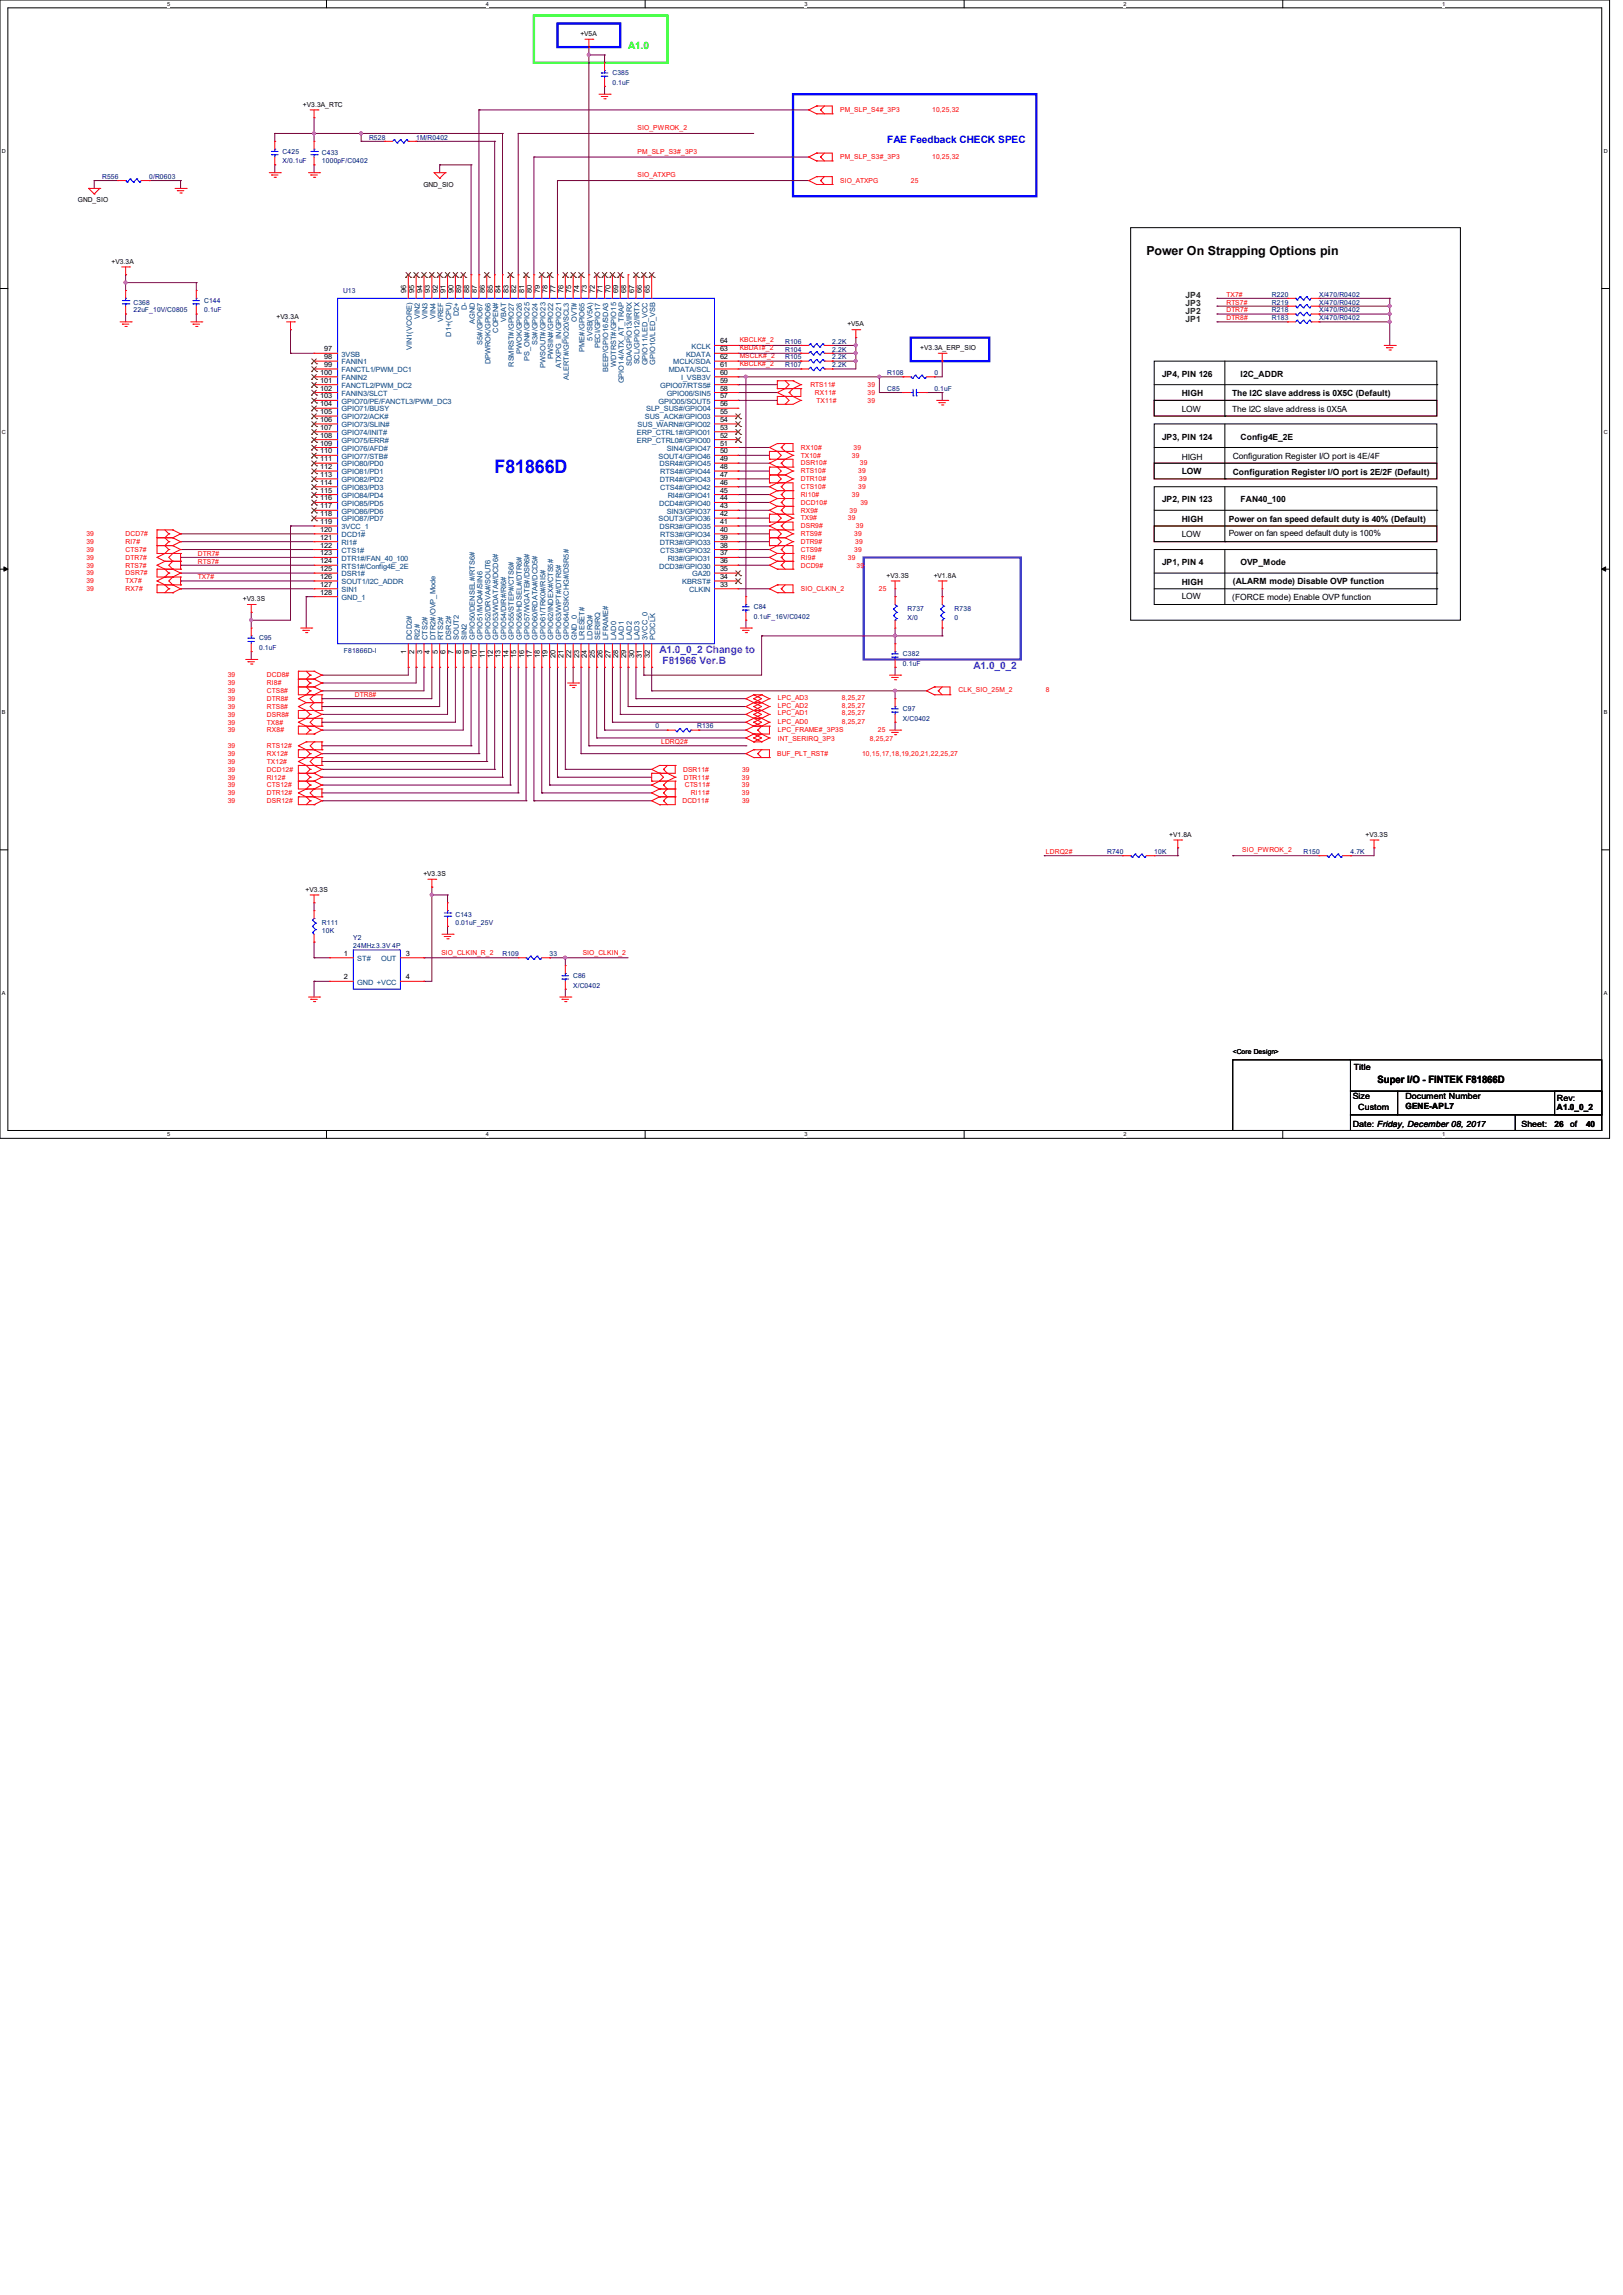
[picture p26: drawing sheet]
<svg xmlns="http://www.w3.org/2000/svg" width="210mm" height="297mm" viewBox="0 0 210 297" stroke-linecap="round" stroke-linejoin="round" font-family="sans-serif">
<defs><g id="words">
<text font-size="2.4" fill="#00f" x="64" y="61.2">F81866D</text>
<text font-size="1.6" x="148.3" y="33">Power On Strapping Options pin</text>
<text font-size="1.3" fill="#0f0" x="81.3" y="6.3">A1.0</text>
<text font-size="1.3" fill="#00f" x="114.8" y="18.5">FAE Feedback CHECK SPEC</text>
<g font-size="1.3" fill="#8000ff">
<text x="85.3" y="84.5">A1.0_0_2 Change to</text>
<text x="85.7" y="85.9">F81966 Ver.B</text>
<text x="126" y="86.6">A1.0_0_2</text>
</g>
<text font-size="1.3" x="178.2" y="140.1">Super I/O - FINTEK F81866D</text>
<g font-size="1.1" fill="#008000">
<text x="153.4" y="41.7">JP1</text>
<text x="153.4" y="39.6">JP3</text>
<text x="153.4" y="38.6">JP4</text>
<text x="153.4" y="40.6">JP2</text>
</g>
<g font-size="1.1">
<text x="150.4" y="48.8">JP4, PIN 126</text>
<text x="152.9" y="51.3">HIGH</text>
<text x="152.9" y="53.3">LOW</text>
<text x="159.4" y="51.2">The I2C slave address is 0X5C (Default)</text>
<text x="159.4" y="53.4">The I2C slave address is 0X5A</text>
<text x="160.5" y="48.8">I2C_ADDR</text>
<text x="150.4" y="56.9">JP3, PIN 124</text>
<text x="152.9" y="59.5">HIGH</text>
<text x="159.5" y="59.4">Configuration Register I/O port is 4E/4F</text>
<text x="160.5" y="56.9">Config4E_2E</text>
<text x="150.4" y="65">JP2, PIN 123</text>
<text x="152.9" y="61.4">LOW</text>
<text x="159.5" y="61.5">Configuration Register I/O port is 2E/2F (Default)</text>
<text x="160.5" y="65">FAN40_100</text>
<text x="152.9" y="67.6">HIGH</text>
<text x="152.9" y="69.6">LOW</text>
<text x="159" y="67.6">Power on fan speed default duty is 40% (Default)</text>
<text x="159" y="69.4">Power on fan speed default duty is 100%</text>
<text x="150.4" y="73.2">JP1, PIN 4</text>
<text x="152.9" y="77.6">LOW</text>
<text x="152.9" y="75.7">HIGH</text>
<text x="159.4" y="77.7">(FORCE mode) Enable OVP function</text>
<text x="159.5" y="75.6">(ALARM mode) Disable OVP function</text>
<text x="160.5" y="73.2">OVP_Mode</text>
<text x="175" y="142.3">Size</text>
<text x="175.2" y="138.4">Title</text>
<text x="175.8" y="143.6">Custom</text>
<text x="181.9" y="142.3">Document Number</text>
<text x="181.9" y="143.5">GENE-APL7</text>
<text x="201.5" y="142.5">Rev:</text>
<text x="201.5" y="143.7">A1.0_0_2</text>
<text x="175" y="145.8">Date: Friday, December 08, 2017</text>
<text x="196.9" y="145.8">Sheet:</text>
<text x="201.2" y="145.8">26</text>
<text x="203.2" y="145.8">of</text>
<text x="205.2" y="145.8">40</text>
</g>
<g font-size=".9">
<text x="75.1" y="4.7">+V5A</text>
<text x="39.2" y="13.8">+V3.3A_RTC</text>
<text x="10.1" y="26.2">GND_SIO</text>
<text x="54.8" y="24.2">GND_SIO</text>
<text x="14.4" y="34.1">+V3.3A</text>
<text x="35.8" y="41.2">+V3.3A</text>
<text x="52.6" y="37.9" transform="rotate(-90 52.6 37.9)">96</text>
<text x="53.6" y="37.9" transform="rotate(-90 53.6 37.9)">95</text>
<text x="54.6" y="37.9" transform="rotate(-90 54.6 37.9)">94</text>
<text x="55.6" y="37.9" transform="rotate(-90 55.6 37.9)">93</text>
<text x="56.6" y="37.9" transform="rotate(-90 56.6 37.9)">92</text>
<text x="57.7" y="37.9" transform="rotate(-90 57.7 37.9)">91</text>
<text x="58.7" y="37.9" transform="rotate(-90 58.7 37.9)">90</text>
<text x="59.7" y="37.9" transform="rotate(-90 59.7 37.9)">89</text>
<text x="60.7" y="37.9" transform="rotate(-90 60.7 37.9)">88</text>
<text x="61.7" y="37.9" transform="rotate(-90 61.7 37.9)">87</text>
<text x="62.7" y="37.9" transform="rotate(-90 62.7 37.9)">86</text>
<text x="63.8" y="37.9" transform="rotate(-90 63.8 37.9)">85</text>
<text x="64.8" y="37.9" transform="rotate(-90 64.8 37.9)">84</text>
<text x="65.8" y="37.9" transform="rotate(-90 65.8 37.9)">83</text>
<text x="66.8" y="37.9" transform="rotate(-90 66.8 37.9)">82</text>
<text x="67.8" y="37.9" transform="rotate(-90 67.8 37.9)">81</text>
<text x="68.8" y="37.9" transform="rotate(-90 68.8 37.9)">80</text>
<text x="69.8" y="37.9" transform="rotate(-90 69.8 37.9)">79</text>
<text x="70.9" y="37.9" transform="rotate(-90 70.9 37.9)">78</text>
<text x="71.9" y="37.9" transform="rotate(-90 71.9 37.9)">77</text>
<text x="72.9" y="37.9" transform="rotate(-90 72.9 37.9)">76</text>
<text x="73.9" y="37.9" transform="rotate(-90 73.9 37.9)">75</text>
<text x="74.9" y="37.9" transform="rotate(-90 74.9 37.9)">74</text>
<text x="75.9" y="37.9" transform="rotate(-90 75.9 37.9)">73</text>
<text x="77" y="37.9" transform="rotate(-90 77 37.9)">72</text>
<text x="78" y="37.9" transform="rotate(-90 78 37.9)">71</text>
<text x="79" y="37.9" transform="rotate(-90 79 37.9)">70</text>
<text x="80" y="37.9" transform="rotate(-90 80 37.9)">69</text>
<text x="81" y="37.9" transform="rotate(-90 81 37.9)">68</text>
<text x="82" y="37.9" transform="rotate(-90 82 37.9)">67</text>
<text x="83.1" y="37.9" transform="rotate(-90 83.1 37.9)">66</text>
<text x="84.1" y="37.9" transform="rotate(-90 84.1 37.9)">65</text>
<text x="42" y="45.5">97</text>
<text x="42" y="46.5">98</text>
<text x="42" y="47.5">99</text>
<text x="93.2" y="47.5">61</text>
<text x="93.2" y="46.5">62</text>
<text x="93.2" y="45.5">63</text>
<text x="93.2" y="44.4">64</text>
<text x="109.6" y="42.2">+V5A</text>
<text x="119.1" y="45.3">+V3.3A_ERP_SIO</text>
<text x="41.4" y="48.5">100</text>
<text x="41.4" y="49.5">101</text>
<text x="41.4" y="50.5">102</text>
<text x="41.4" y="51.6">103</text>
<text x="41.4" y="52.6">104</text>
<text x="41.4" y="53.6">105</text>
<text x="93.2" y="53.6">55</text>
<text x="93.2" y="52.6">56</text>
<text x="93.2" y="51.6">57</text>
<text x="93.2" y="50.5">58</text>
<text x="93.2" y="49.5">59</text>
<text x="93.2" y="48.5">60</text>
<text x="41.4" y="54.6">106</text>
<text x="41.4" y="55.6">107</text>
<text x="41.4" y="56.6">108</text>
<text x="41.4" y="57.7">109</text>
<text x="41.4" y="58.7">110</text>
<text x="41.4" y="59.7">111</text>
<text x="93.2" y="59.7">49</text>
<text x="93.2" y="58.7">50</text>
<text x="93.2" y="57.7">51</text>
<text x="93.2" y="56.6">52</text>
<text x="93.2" y="55.6">53</text>
<text x="93.2" y="54.6">54</text>
<text x="41.4" y="60.7">112</text>
<text x="41.4" y="61.7">113</text>
<text x="41.4" y="62.7">114</text>
<text x="41.4" y="63.8">115</text>
<text x="41.4" y="64.8">116</text>
<text x="41.4" y="65.8">117</text>
<text x="93.2" y="65.8">43</text>
<text x="93.2" y="64.8">44</text>
<text x="93.2" y="63.8">45</text>
<text x="93.2" y="62.7">46</text>
<text x="93.2" y="61.7">47</text>
<text x="93.2" y="60.7">48</text>
<text x="41.4" y="66.8">118</text>
<text x="41.4" y="67.8">119</text>
<text x="41.4" y="68.8">120</text>
<text x="41.4" y="69.8">121</text>
<text x="41.4" y="70.9">122</text>
<text x="41.4" y="71.9">123</text>
<text x="93.2" y="71.9">37</text>
<text x="93.2" y="70.9">38</text>
<text x="93.2" y="69.8">39</text>
<text x="93.2" y="68.8">40</text>
<text x="93.2" y="67.8">41</text>
<text x="93.2" y="66.8">42</text>
<text x="31.4" y="77.8">+V3.3S</text>
<text x="41.4" y="72.9">124</text>
<text x="41.4" y="73.9">125</text>
<text x="41.4" y="74.9">126</text>
<text x="41.4" y="75.9">127</text>
<text x="41.4" y="77">128</text>
<text x="93.2" y="75.9">33</text>
<text x="93.2" y="74.9">34</text>
<text x="93.2" y="73.9">35</text>
<text x="93.2" y="72.9">36</text>
<text x="114.7" y="74.8">+V3.3S</text>
<text x="120.8" y="74.8">+V1.8A</text>
<text x="52.6" y="84.6" transform="rotate(-90 52.6 84.6)">1</text>
<text x="53.6" y="84.6" transform="rotate(-90 53.6 84.6)">2</text>
<text x="54.6" y="84.6" transform="rotate(-90 54.6 84.6)">3</text>
<text x="55.6" y="84.6" transform="rotate(-90 55.6 84.6)">4</text>
<text x="56.6" y="84.6" transform="rotate(-90 56.6 84.6)">5</text>
<text x="57.7" y="84.6" transform="rotate(-90 57.7 84.6)">6</text>
<text x="58.7" y="84.6" transform="rotate(-90 58.7 84.6)">7</text>
<text x="59.7" y="84.6" transform="rotate(-90 59.7 84.6)">8</text>
<text x="60.7" y="84.6" transform="rotate(-90 60.7 84.6)">9</text>
<text x="61.7" y="85.1" transform="rotate(-90 61.7 85.1)">10</text>
<text x="62.7" y="85.1" transform="rotate(-90 62.7 85.1)">11</text>
<text x="63.8" y="85.1" transform="rotate(-90 63.8 85.1)">12</text>
<text x="64.8" y="85.1" transform="rotate(-90 64.8 85.1)">13</text>
<text x="65.8" y="85.1" transform="rotate(-90 65.8 85.1)">14</text>
<text x="66.8" y="85.1" transform="rotate(-90 66.8 85.1)">15</text>
<text x="67.8" y="85.1" transform="rotate(-90 67.8 85.1)">16</text>
<text x="68.8" y="85.1" transform="rotate(-90 68.8 85.1)">17</text>
<text x="69.8" y="85.1" transform="rotate(-90 69.8 85.1)">18</text>
<text x="70.9" y="85.1" transform="rotate(-90 70.9 85.1)">19</text>
<text x="71.9" y="85.1" transform="rotate(-90 71.9 85.1)">20</text>
<text x="72.9" y="85.1" transform="rotate(-90 72.9 85.1)">21</text>
<text x="73.9" y="85.1" transform="rotate(-90 73.9 85.1)">22</text>
<text x="74.9" y="85.1" transform="rotate(-90 74.9 85.1)">23</text>
<text x="75.9" y="85.1" transform="rotate(-90 75.9 85.1)">24</text>
<text x="77" y="85.1" transform="rotate(-90 77 85.1)">25</text>
<text x="78" y="85.1" transform="rotate(-90 78 85.1)">26</text>
<text x="79" y="85.1" transform="rotate(-90 79 85.1)">27</text>
<text x="80" y="85.1" transform="rotate(-90 80 85.1)">28</text>
<text x="81" y="85.1" transform="rotate(-90 81 85.1)">29</text>
<text x="82" y="85.1" transform="rotate(-90 82 85.1)">30</text>
<text x="83.1" y="85.1" transform="rotate(-90 83.1 85.1)">31</text>
<text x="84.1" y="85.1" transform="rotate(-90 84.1 85.1)">32</text>
<text x="54.8" y="113.4">+V3.3S</text>
<text x="151.3" y="108.3">+V1.8A</text>
<text x="176.7" y="108.3">+V3.3S</text>
<text x="39.5" y="115.4">+V3.3S</text>
<text x="44.5" y="123.7">1</text>
<text x="52.5" y="123.7">3</text>
<text x="44.5" y="126.7">2</text>
<text x="52.5" y="126.7">4</text>
<text x="159.5" y="136.4">&lt;Core Design&gt;</text>
</g>
<g font-size=".9" fill="#000080">
<text x="79.2" y="9.7">C385</text>
<text x="79.2" y="11">0.1uF</text>
<text x="13.2" y="23.2">R556</text>
<text x="19.3" y="23.2">0/R0603</text>
<text x="36.6" y="19.9">C425</text>
<text x="36.6" y="21.1">X/0.1uF</text>
<text x="41.7" y="20.1">C433</text>
<text x="41.7" y="21.1">1000pF/C0402</text>
<text x="47.8" y="18.1">R528</text>
<text x="53.8" y="18.1">1M/R0402</text>
<text x="17.3" y="39.4">C368</text>
<text x="17.3" y="40.4">22uF_10V/C0805</text>
<text x="26.4" y="39.2">C144</text>
<text x="26.4" y="40.4">0.1uF</text>
<text x="44.4" y="38">U13</text>
<text x="164.6" y="41.4">R183</text>
<text x="164.6" y="38.4">R220</text>
<text x="164.6" y="39.4">R219</text>
<text x="164.6" y="40.4">R218</text>
<text x="170.7" y="41.4">X/470/R0402</text>
<text x="170.7" y="38.4">X/470/R0402</text>
<text x="170.7" y="39.4">X/470/R0402</text>
<text x="170.7" y="40.4">X/470/R0402</text>
<text x="101.6" y="44.5">R106</text>
<text x="101.6" y="46.5">R105</text>
<text x="101.6" y="45.5">R104</text>
<text x="101.6" y="47.5">R107</text>
<text x="107.7" y="44.5">2.2K</text>
<text x="107.7" y="46.5">2.2K</text>
<text x="107.7" y="45.5">2.2K</text>
<text x="107.7" y="47.5">2.2K</text>
<text x="114.8" y="48.6">R108</text>
<text x="114.8" y="50.6">C85</text>
<text x="120.9" y="48.6">0</text>
<text x="120.9" y="50.6">0.1uF</text>
<text x="33.5" y="82.9">C95</text>
<text x="97.5" y="78.8">C84</text>
<text x="97.5" y="80.1">0.1uF_16V/C0402</text>
<text x="117.4" y="79">R737</text>
<text x="117.4" y="80.3">X/0</text>
<text x="123.5" y="79">R738</text>
<text x="123.5" y="80.3">0</text>
<text x="33.5" y="84.1">0.1uF</text>
<text x="44.5" y="84.5">F81866D-I</text>
<text x="116.8" y="84.9">C382</text>
<text x="116.8" y="86.1">0.1uF</text>
<text x="84.8" y="94.3">0</text>
<text x="90.2" y="94.3">R136</text>
<text x="116.8" y="92">C97</text>
<text x="116.8" y="93.3">X/C0402</text>
<text x="143.3" y="110.5">R740</text>
<text x="149.4" y="110.5">10K</text>
<text x="168.7" y="110.5">R150</text>
<text x="174.8" y="110.5">4.7K</text>
<text x="41.7" y="119.7">R111</text>
<text x="58.9" y="118.7">C143</text>
<text x="58.9" y="119.7">0.01uF_25V</text>
<text x="41.7" y="120.7">10K</text>
<text x="45.7" y="121.7">Y2</text>
<text x="45.7" y="122.7">24MHz.3.3V 4P</text>
<text x="65" y="123.7">R109</text>
<text x="71.1" y="123.7">33</text>
<text x="74.2" y="126.6">C86</text>
<text x="74.2" y="127.8">X/C0402</text>
</g>
<g font-size=".9" fill="#f00">
<text x="82.5" y="16.8">SIO_PWROK_2</text>
<text x="108.7" y="14.5">PM_SLP_S4#_3P3</text>
<text x="120.6" y="14.5">10,25,32</text>
<text x="82.5" y="19.9">PM_SLP_S3#_3P3</text>
<text x="82.5" y="22.9">SIO_ATXPG</text>
<text x="108.7" y="20.6">PM_SLP_S3#_3P3</text>
<text x="108.7" y="23.7">SIO_ATXPG</text>
<text x="117.9" y="23.7">25</text>
<text x="120.6" y="20.6">10,25,32</text>
<text x="158.7" y="41.4">DTR8#</text>
<text x="158.7" y="39.4">RTS7#</text>
<text x="158.7" y="38.4">TX7#</text>
<text x="158.7" y="40.4">DTR7#</text>
<text x="95.7" y="46.3">MSCLK#_2</text>
<text x="95.7" y="47.3">KBCLK#_2</text>
<text x="95.7" y="44.3">KBCLK#_2</text>
<text x="95.7" y="45.3">KBDAT#_2</text>
<text x="104.9" y="50.1">RTS11#</text>
<text x="105.5" y="51.1">RX11#</text>
<text x="105.7" y="52.1">TX11#</text>
<text x="112.3" y="50.1">39</text>
<text x="112.3" y="52.1">39</text>
<text x="112.3" y="51.1">39</text>
<text x="103.6" y="58.2">RX10#</text>
<text x="103.6" y="59.2">TX10#</text>
<text x="110.2" y="59.2">39</text>
<text x="110.5" y="58.2">39</text>
<text x="103.6" y="60.2">DSR10#</text>
<text x="103.6" y="65.3">DCD10#</text>
<text x="103.6" y="63.3">CTS10#</text>
<text x="103.6" y="64.3">RI10#</text>
<text x="103.6" y="62.3">DTR10#</text>
<text x="103.6" y="61.3">RTS10#</text>
<text x="110.2" y="64.3">39</text>
<text x="111" y="63.3">39</text>
<text x="111" y="61.3">39</text>
<text x="111.2" y="62.3">39</text>
<text x="111.3" y="60.2">39</text>
<text x="111.3" y="65.3">39</text>
<text x="11.2" y="69.4">39</text>
<text x="11.2" y="70.4">39</text>
<text x="11.2" y="71.4">39</text>
<text x="16.3" y="69.4">DCD7#</text>
<text x="16.3" y="70.4">RI7#</text>
<text x="16.3" y="71.4">CTS7#</text>
<text x="25.6" y="71.9">DTR7#</text>
<text x="103.6" y="68.4">DSR9#</text>
<text x="103.6" y="71.4">CTS9#</text>
<text x="103.6" y="66.3">RX9#</text>
<text x="103.6" y="69.4">RTS9#</text>
<text x="103.6" y="67.4">TX9#</text>
<text x="103.6" y="70.4">DTR9#</text>
<text x="109.7" y="67.4">39</text>
<text x="109.9" y="66.3">39</text>
<text x="110.5" y="71.4">39</text>
<text x="110.5" y="69.4">39</text>
<text x="110.7" y="70.4">39</text>
<text x="110.7" y="68.4">39</text>
<text x="11.2" y="74.5">39</text>
<text x="11.2" y="76.5">39</text>
<text x="11.2" y="72.4">39</text>
<text x="11.2" y="73.4">39</text>
<text x="11.2" y="75.5">39</text>
<text x="16.3" y="74.5">DSR7#</text>
<text x="16.3" y="76.5">RX7#</text>
<text x="16.3" y="72.4">DTR7#</text>
<text x="16.3" y="73.4">RTS7#</text>
<text x="16.3" y="75.5">TX7#</text>
<text x="25.6" y="72.9">RTS7#</text>
<text x="25.6" y="75">TX7#</text>
<text x="103.6" y="73.4">DCD9#</text>
<text x="103.6" y="72.4">RI9#</text>
<text x="103.6" y="76.5">SIO_CLKIN_2</text>
<text x="109.7" y="72.4">39</text>
<text x="110.8" y="73.4">39</text>
<text x="113.7" y="76.5">25</text>
<text x="29.5" y="87.7">39</text>
<text x="29.5" y="88.7">39</text>
<text x="29.5" y="89.7">39</text>
<text x="34.5" y="87.7">DCD8#</text>
<text x="34.5" y="88.7">RI8#</text>
<text x="34.5" y="89.7">CTS8#</text>
<text x="124" y="89.6">CLK_SIO_25M_2</text>
<text x="135.3" y="89.6">8</text>
<text x="29.5" y="94.8">39</text>
<text x="29.5" y="92.8">39</text>
<text x="29.5" y="93.8">39</text>
<text x="29.5" y="91.7">39</text>
<text x="29.5" y="90.7">39</text>
<text x="34.5" y="94.8">RX8#</text>
<text x="34.5" y="92.8">DSR8#</text>
<text x="34.5" y="93.8">TX8#</text>
<text x="34.5" y="91.7">RTS8#</text>
<text x="34.5" y="90.7">DTR8#</text>
<text x="45.9" y="90.2">DTR8#</text>
<text x="100.7" y="95.9">INT_SERIRQ_3P3</text>
<text x="100.7" y="90.6">LPC_AD3</text>
<text x="100.7" y="93.7">LPC_AD0</text>
<text x="100.7" y="91.7">LPC_AD2</text>
<text x="100.7" y="92.5">LPC_AD1</text>
<text x="100.7" y="94.8">LPC_FRAME#_3P3S</text>
<text x="108.9" y="90.6">8,25,27</text>
<text x="108.9" y="93.7">8,25,27</text>
<text x="108.9" y="91.7">8,25,27</text>
<text x="108.9" y="92.5">8,25,27</text>
<text x="112.6" y="95.9">8,25,27</text>
<text x="113.6" y="94.8">25</text>
<text x="29.5" y="98.8">39</text>
<text x="29.5" y="97.8">39</text>
<text x="29.5" y="101.9">39</text>
<text x="29.5" y="100.9">39</text>
<text x="29.5" y="99.9">39</text>
<text x="29.5" y="96.8">39</text>
<text x="34.5" y="98.8">TX12#</text>
<text x="34.5" y="97.8">RX12#</text>
<text x="34.5" y="101.9">CTS12#</text>
<text x="34.5" y="100.9">RI12#</text>
<text x="34.5" y="99.9">DCD12#</text>
<text x="34.5" y="96.8">RTS12#</text>
<text x="85.6" y="96.3">LDRQ2#</text>
<text x="88.4" y="99.9">DSR11#</text>
<text x="88.5" y="100.9">DTR11#</text>
<text x="88.6" y="101.9">CTS11#</text>
<text x="96" y="101.9">39</text>
<text x="96" y="100.9">39</text>
<text x="96" y="99.9">39</text>
<text x="100.6" y="97.8">BUF_PLT_RST#</text>
<text x="111.5" y="97.8">10,15,17,18,19,20,21,22,25,27</text>
<text x="29.5" y="103.9">39</text>
<text x="29.5" y="102.9">39</text>
<text x="34.5" y="103.9">DSR12#</text>
<text x="34.5" y="102.9">DTR12#</text>
<text x="88.3" y="103.9">DCD11#</text>
<text x="89.4" y="102.9">RI11#</text>
<text x="96" y="102.9">39</text>
<text x="96" y="103.9">39</text>
<text x="135.3" y="110.5">LDRQ2#</text>
<text x="160.7" y="110.3">SIO_PWROK_2</text>
<text x="57.1" y="123.5">SIO_CLKIN_R_2</text>
<text x="75.4" y="123.5">SIO_CLKIN_2</text>
</g>
<g font-size=".9" fill="#004080">
<text x="54.3" y="41.2" transform="rotate(-90 54.3 41.2)">VIN2</text>
<text x="55.3" y="41.2" transform="rotate(-90 55.3 41.2)">VIN3</text>
<text x="56.3" y="41.2" transform="rotate(-90 56.3 41.2)">VIN4</text>
<text x="57.4" y="41.7" transform="rotate(-90 57.4 41.7)">VREF</text>
<text x="59.4" y="40.9" transform="rotate(-90 59.4 40.9)">D2+</text>
<text x="60.4" y="40.1" transform="rotate(-90 60.4 40.1)">D-</text>
<text x="61.4" y="41.9" transform="rotate(-90 61.4 41.9)">AGND</text>
<text x="65.5" y="41.6" transform="rotate(-90 65.5 41.6)">VBAT</text>
<text x="74.6" y="41.7" transform="rotate(-90 74.6 41.7)">OVT#</text>
<text x="44.2" y="46.1">3VSB</text>
<text x="44.2" y="47.2">FANIN1</text>
<text x="53.3" y="45.3" transform="rotate(-90 53.3 45.3)">VIN1(VCORE)</text>
<text x="58.4" y="43.6" transform="rotate(-90 58.4 43.6)">D1+(CPU)</text>
<text x="62.4" y="44.6" transform="rotate(-90 62.4 44.6)">S5#/GPIO67</text>
<text x="63.5" y="47.2" transform="rotate(-90 63.5 47.2)">DPWROK/GPIO66</text>
<text x="64.5" y="43.1" transform="rotate(-90 64.5 43.1)">COPEN#</text>
<text x="66.5" y="47.5" transform="rotate(-90 66.5 47.5)">RSMRST#/GPIO27</text>
<text x="67.5" y="45.8" transform="rotate(-90 67.5 45.8)">PWOK/GPIO26</text>
<text x="68.5" y="46.7" transform="rotate(-90 68.5 46.7)">PS_ON#/GPIO25</text>
<text x="69.6" y="44.6" transform="rotate(-90 69.6 44.6)">S3#/GPIO24</text>
<text x="70.6" y="47.6" transform="rotate(-90 70.6 47.6)">PWSOUT#/GPIO23</text>
<text x="71.6" y="46.5" transform="rotate(-90 71.6 46.5)">PWSIN#/GPIO22</text>
<text x="72.6" y="47.6" transform="rotate(-90 72.6 47.6)">ATXPG_IN/GPIO21</text>
<text x="75.6" y="45.5" transform="rotate(-90 75.6 45.5)">PME#/GPIO65</text>
<text x="76.7" y="44.1" transform="rotate(-90 76.7 44.1)">5VSB(V5A)</text>
<text x="77.7" y="45.1" transform="rotate(-90 77.7 45.1)">PECI/GPIO17</text>
<text x="79.7" y="47.5" transform="rotate(-90 79.7 47.5)">WDTRST#/GPIO15</text>
<text x="81.7" y="47.3" transform="rotate(-90 81.7 47.3)">SDA/GPIO13/IRRX</text>
<text x="82.8" y="47.2" transform="rotate(-90 82.8 47.2)">SCL/GPIO12/IRTX</text>
<text x="83.8" y="47.3" transform="rotate(-90 83.8 47.3)">GPIO11/LED_VCC</text>
<text x="84.8" y="47.2" transform="rotate(-90 84.8 47.2)">GPIO10/LED_VSB</text>
<text x="87.1" y="47.2">MCLK/SDA</text>
<text x="88.8" y="46.1">KDATA</text>
<text x="89.5" y="45.1">KCLK</text>
<text x="44.2" y="48.2">FANCTL1/PWM_DC1</text>
<text x="44.2" y="49.2">FANIN2</text>
<text x="44.2" y="50.2">FANCTL2/PWM_DC2</text>
<text x="44.2" y="51.2">FANIN3/SLCT</text>
<text x="44.2" y="52.2">GPIO70/PE/FANCTL3/PWM_DC3</text>
<text x="44.2" y="53.3">GPIO71/BUSY</text>
<text x="73.6" y="49.2" transform="rotate(-90 73.6 49.2)">ALERT#/GPIO20/SCL3</text>
<text x="78.7" y="48.2" transform="rotate(-90 78.7 48.2)">BEEP/GPIO16/SDA3</text>
<text x="80.7" y="49.6" transform="rotate(-90 80.7 49.6)">GPIO14/ATX_AT_TRAP</text>
<text x="83.6" y="53.3">SLP_SUS#/GPIO04</text>
<text x="85.2" y="52.2">GPIO05/SOUT5</text>
<text x="85.4" y="50.2">GPIO07/RTS5#</text>
<text x="86.3" y="51.2">GPIO06/SIN5</text>
<text x="86.5" y="48.2">MDATA/SCL</text>
<text x="88.1" y="49.2">I_VSB3V</text>
<text x="44.2" y="54.3">GPIO72/ACK#</text>
<text x="44.2" y="55.3">GPIO73/SLIN#</text>
<text x="44.2" y="56.3">GPIO74/INIT#</text>
<text x="44.2" y="57.3">GPIO75/ERR#</text>
<text x="44.2" y="58.3">GPIO76/AFD#</text>
<text x="44.2" y="59.4">GPIO77/STB#</text>
<text x="82.4" y="57.3">ERP_CTRL0#/GPIO00</text>
<text x="82.4" y="56.3">ERP_CTRL1#/GPIO01</text>
<text x="82.5" y="55.3">SUS_WARN#/GPIO02</text>
<text x="83.4" y="54.3">SUS_ACK#/GPIO03</text>
<text x="85.2" y="59.4">SOUT4/GPIO46</text>
<text x="86.3" y="58.3">SIN4/GPIO47</text>
<text x="44.2" y="60.4">GPIO80/PD0</text>
<text x="44.2" y="61.4">GPIO81/PD1</text>
<text x="44.2" y="62.4">GPIO82/PD2</text>
<text x="44.2" y="63.4">GPIO83/PD3</text>
<text x="44.2" y="64.4">GPIO84/PD4</text>
<text x="44.2" y="65.4">GPIO85/PD5</text>
<text x="85.3" y="65.4">DCD4#/GPIO40</text>
<text x="85.3" y="60.4">DSR4#/GPIO45</text>
<text x="85.4" y="62.4">DTR4#/GPIO43</text>
<text x="85.4" y="63.4">CTS4#/GPIO42</text>
<text x="85.4" y="61.4">RTS4#/GPIO44</text>
<text x="86.4" y="64.4">RI4#/GPIO41</text>
<text x="44.2" y="66.5">GPIO86/PD6</text>
<text x="44.2" y="67.5">GPIO87/PD7</text>
<text x="44.2" y="68.5">3VCC_1</text>
<text x="44.2" y="69.5">DCD1#</text>
<text x="44.2" y="70.5">RI1#</text>
<text x="44.2" y="71.5">CTS1#</text>
<text x="85.2" y="67.5">SOUT3/GPIO36</text>
<text x="85.3" y="68.5">DSR3#/GPIO35</text>
<text x="85.4" y="70.5">DTR3#/GPIO33</text>
<text x="85.4" y="71.5">CTS3#/GPIO32</text>
<text x="85.4" y="69.5">RTS3#/GPIO34</text>
<text x="86.3" y="66.5">SIN3/GPIO37</text>
<text x="44.2" y="72.6">DTR1#/FAN_40_100</text>
<text x="44.2" y="73.6">RTS1#/Config4E_2E</text>
<text x="44.2" y="74.6">DSR1#</text>
<text x="44.2" y="75.6">SOUT1/I2C_ADDR</text>
<text x="44.2" y="76.6">SIN1</text>
<text x="44.2" y="77.6">GND_1</text>
<text x="85.3" y="73.6">DCD3#/GPIO30</text>
<text x="86.4" y="72.6">RI3#/GPIO31</text>
<text x="88.3" y="75.6">KBRST#</text>
<text x="89.2" y="76.6">CLKIN</text>
<text x="89.6" y="74.6">GA20</text>
<text x="53.3" y="82.8" transform="rotate(-90 53.3 82.8)">DCD2#</text>
<text x="54.3" y="82.8" transform="rotate(-90 54.3 82.8)">RI2#</text>
<text x="55.3" y="82.8" transform="rotate(-90 55.3 82.8)">CTS2#</text>
<text x="56.3" y="82.8" transform="rotate(-90 56.3 82.8)">DTR2#/OVP_Mode</text>
<text x="57.4" y="82.8" transform="rotate(-90 57.4 82.8)">RTS2#</text>
<text x="58.4" y="82.8" transform="rotate(-90 58.4 82.8)">DSR2#</text>
<text x="59.4" y="82.8" transform="rotate(-90 59.4 82.8)">SOUT2</text>
<text x="60.4" y="82.8" transform="rotate(-90 60.4 82.8)">SIN2</text>
<text x="61.4" y="82.8" transform="rotate(-90 61.4 82.8)">GPIO50/DENSEL#/RTS6#</text>
<text x="62.4" y="82.8" transform="rotate(-90 62.4 82.8)">GPIO51/MOA#/SIN6</text>
<text x="63.5" y="82.8" transform="rotate(-90 63.5 82.8)">GPIO52/DRVA#/SOUT6</text>
<text x="64.5" y="82.8" transform="rotate(-90 64.5 82.8)">GPIO53/WDATA#/DCD6#</text>
<text x="65.5" y="82.8" transform="rotate(-90 65.5 82.8)">GPIO54/DIR#/RI6#</text>
<text x="66.5" y="82.8" transform="rotate(-90 66.5 82.8)">GPIO55/STEP#/CTS6#</text>
<text x="67.5" y="82.8" transform="rotate(-90 67.5 82.8)">GPIO56/HDSEL#/DTR6#</text>
<text x="68.5" y="82.8" transform="rotate(-90 68.5 82.8)">GPIO57/WGATE#/DSR6#</text>
<text x="69.6" y="82.8" transform="rotate(-90 69.6 82.8)">GPIO60/RDATA#/DCD5#</text>
<text x="70.6" y="82.8" transform="rotate(-90 70.6 82.8)">GPIO61/TRK0#/RI5#</text>
<text x="71.6" y="82.8" transform="rotate(-90 71.6 82.8)">GPIO62/INDEX#/CTS5#</text>
<text x="72.6" y="82.8" transform="rotate(-90 72.6 82.8)">GPIO63/WPT#/DTR5#</text>
<text x="73.6" y="82.8" transform="rotate(-90 73.6 82.8)">GPIO64/DSKCHG#/DSR5#</text>
<text x="74.6" y="82.8" transform="rotate(-90 74.6 82.8)">GND_0</text>
<text x="75.6" y="82.8" transform="rotate(-90 75.6 82.8)">LRESET#</text>
<text x="76.7" y="82.8" transform="rotate(-90 76.7 82.8)">LDRQ#</text>
<text x="77.7" y="82.8" transform="rotate(-90 77.7 82.8)">SERIRQ</text>
<text x="78.7" y="82.8" transform="rotate(-90 78.7 82.8)">LFRAME#</text>
<text x="79.7" y="82.8" transform="rotate(-90 79.7 82.8)">LAD0</text>
<text x="80.7" y="82.8" transform="rotate(-90 80.7 82.8)">LAD1</text>
<text x="81.7" y="82.8" transform="rotate(-90 81.7 82.8)">LAD2</text>
<text x="82.8" y="82.8" transform="rotate(-90 82.8 82.8)">LAD3</text>
<text x="83.8" y="82.8" transform="rotate(-90 83.8 82.8)">3VCC_0</text>
<text x="84.8" y="82.8" transform="rotate(-90 84.8 82.8)">PCICLK</text>
<text x="46.2" y="124.4">ST#</text>
<text x="49.3" y="124.4">OUT</text>
<text x="46.2" y="127.4">GND +VCC</text>
</g>
<g font-size=".7">
<text x="21.6" y=".8">5</text>
<text x="62.9" y=".8">4</text>
<text x="104.1" y=".8">3</text>
<text x="145.4" y=".8">2</text>
<text x="186.6" y=".8">1</text>
<text x=".3" y="19.8">D</text>
<text x="207.5" y="19.8">D</text>
<text x=".3" y="56.1">C</text>
<text x="207.5" y="56.1">C</text>
<text x=".3" y="92.5">B</text>
<text x="207.5" y="92.5">B</text>
<text x=".3" y="128.8">A</text>
<text x="207.5" y="128.8">A</text>
<text x="21.6" y="147.1">5</text>
<text x="62.9" y="147.1">4</text>
<text x="104.1" y="147.1">3</text>
<text x="145.4" y="147.1">2</text>
<text x="186.6" y="147.1">1</text>
</g>
</g></defs>
<path d="M0 0h208.3v147.3h-208.3zM1 1h206.3v145.3h-206.3z" fill="none" stroke="#000" stroke-width=".13"/>
<g fill="#fff">
<path d="M21.6 .1h.4v.8h-.4z"/>
<path d="M21.6 146.4h.4v.8h-.4z"/>
</g>
<path d="M42.2 0v1M42.2 146.3v1" fill="none" stroke="#000" stroke-width=".13"/>
<g fill="#fff">
<path d="M62.9 .1h.3v.8h-.3z"/>
<path d="M62.9 146.4h.3v.8h-.3z"/>
</g>
<path d="M83.5 0v1M83.5 146.3v1" fill="none" stroke="#000" stroke-width=".13"/>
<g fill="#fff">
<path d="M104.1 .1h.4v.8h-.4z"/>
<path d="M104.1 146.4h.4v.8h-.4z"/>
</g>
<path d="M124.8 0v1M124.8 146.3v1" fill="none" stroke="#000" stroke-width=".13"/>
<g fill="#fff">
<path d="M145.4 .1h.4v.8h-.4z"/>
<path d="M145.4 146.4h.4v.8h-.4z"/>
</g>
<path d="M166 0v1M166 146.3v1" fill="none" stroke="#000" stroke-width=".13"/>
<g fill="#fff">
<path d="M186.6 .1h.4v.8h-.4z"/>
<path d="M186.6 146.4h.4v.8h-.4z"/>
<path d="M.3 19.2h.5v.8h-.5z"/>
<path d="M207.5 19.2h.5v.8h-.5z"/>
<path d="M.3 55.5h.5v.8h-.5z"/>
<path d="M207.5 55.5h.5v.8h-.5z"/>
</g>
<path d="M0 37.3h1M207.3 37.3h1" fill="none" stroke="#000" stroke-width=".13"/>
<g fill="#fff">
<path d="M.3 91.8h.4v.8h-.4z"/>
<path d="M207.5 91.8h.5v.8h-.5z"/>
</g>
<path d="M0 73.7h1M207.3 73.7h1" fill="none" stroke="#000" stroke-width=".13"/>
<path d="M.5 73.4l.5 .3-.5 .2zM207.3 73.7l.5-.3v.5z" fill="#000" stroke="#000" stroke-width=".13"/>
<g fill="#fff">
<path d="M.3 128.1h.4v.8h-.4z"/>
<path d="M207.5 128.1h.5v.8h-.5z"/>
</g>
<g fill="none" stroke="#000" stroke-width=".13">
<path d="M146.3 29.5h42.7v50.8h-42.7zM149.4 54.9h36.5v7.1h-36.5zM149.4 46.7h36.5v7.1h-36.5zM149.4 59.9h.1M149.4 51.8h.1M149.4 57.9h36.5M149.4 59.9h36.5M149.4 49.8h36.5M149.4 51.8h36.5M158.5 53.8h.1M158.5 46.7v7.1M158.5 54.9v7.1"/>
<path d="M185.9 57.9h.1M185.9 49.8h.1M149.4 71.1h36.5v7.1h-36.5zM149.4 63h36.5v7.1h-36.5zM149.4 68.1h.1M149.4 66h36.5M149.4 68.1h36.5M149.4 74.2h36.5M149.4 76.2h36.5M158.5 62h.1M158.5 78.2h.1M158.5 70.1h.1"/>
<path d="M158.5 63v7.1M158.5 71.1v7.1M185.9 66h.1M185.9 74.2h.1M185.9 76.2h.1M0 110h1M207.3 110h1M159.5 137.2h15.3v9.1h-15.3zM174.8 137.2h32.5v4h-32.5zM174.8 141.2h6v3.1h-6zM174.8 144.3h21.3v2h-21.3zM180.8 141.2h26.5v3.1h-26.5z"/>
<path d="M196.1 144.3h11.2v2h-11.2zM201.2 141.2h6.1v3.1h-6.1z"/>
</g>
<path d="M72.1 3h8.2v3.1h-8.2zM102.6 12.2h31.5v13.2h-31.5zM117.9 43.7h10.1v3h-10.1z" fill="none" stroke="#00f" stroke-width=".3"/>
<g fill="none" stroke="#f00" stroke-width=".13">
<path d="M35.6 18.3h.1M35.6 18.3v1M40.1 14.2h1M40.6 15.2h.1M40.6 18.3h.1M40.6 14.2v1M40.6 18.3v1M41.1 14.2h.1M49.8 18.3h.1M49.8 18.3h1M52.8 18.3h1M53.8 18.3h.1"/>
<path d="M75.7 5.1h1M76.2 6.1h.1M76.2 5.1v1M76.7 5.1h.1M77.5 12.2h1.5M77.8 12.5h.1M77.8 12.5h.9M78.1 12.8h.2M78.2 11.2h.1M78.2 8.1h.1M78.2 8.1v1M78.2 10.2v1"/>
<path d="M78.3 12.8h.1M79 12.2h.1M104.6 14.2h.1M104.6 14.2l1.1 .5M105.7 19.8h.1M105.7 13.7h.1M105.7 14.7h.1M105.7 19.8h2v1M105.7 19.8l-1.1 .5M105.7 13.7h2v1M105.7 14.7h2M105.7 13.7l-1.1 .5"/>
<path d="M106.2 14.2h.1M106.2 14.2l.5 .5M106.7 19.8l-.5 .5M106.7 13.7l-.5 .5M107.7 14.7h.1M11.5 24.4h.1M11.5 24.4h1.4M11.5 24.4l.7 .7M12.2 25.1h.1M12.9 24.4h.1M12.9 24.4l-.7 .7M15.2 23.4h.1"/>
<path d="M15.2 23.4h1.1M15.7 34.5h1.1M16.3 35.6h.1M16.3 37.6h.1M16.3 34.5v1.1M16.3 37.6v1M16.3 39.6v1M16.8 34.5h.1M18.3 23.4h1M19.3 23.4h.1M22.6 24.4h1.5M22.9 24.7h.1"/>
<path d="M22.9 24.7h.9M23.3 25h.2M23.5 25h.1M24.1 24.4h.1M25.4 37.6h.1M25.4 37.6v1M25.4 39.6v1M34.8 22.4h1.5M35.1 22.6h.1M35.1 22.6h.9M35.5 22.9h.1M35.6 21.3h.1"/>
<path d="M35.6 20.3v1M35.6 22.9h.1M36.3 22.4h.1M39.9 22.4h1.5M40.2 22.6h.1M40.2 22.6h.9M40.6 22.9h.1M40.6 21.3h.1M40.6 20.3v1M40.7 22.9h.1M41.4 22.4h.1M52.8 35.6h.1"/>
<path d="M52.8 35.6v3M53.8 35.6h.1M53.8 35.6v3M54.9 35.6h.1M54.9 35.6v3M55.9 35.6h.1M55.9 35.6v3M56.2 22.4h.1M56.2 22.4h1.4M56.2 22.4l.7 .7M56.9 23.1h.1M56.9 35.6h.1"/>
<path d="M56.9 35.6v3M57.6 22.4h.1M57.6 22.4l-.7 .7M57.9 35.6h.1M57.9 35.6v3M58.9 35.6h.1M58.9 35.6v3M59.9 35.6h.1M59.9 35.6v3M61 35.6h.1M61 35.6v3M62 35.6h.1"/>
<path d="M62 35.6v3M63 35.6h.1M63 35.6v3M64 35.6h.1M64 35.6v3M65 35.6h.1M65 35.6v3M66 35.6h.1M66 35.6v3M67.1 35.6h.1M67.1 35.6v3M68.1 35.6h.1"/>
<path d="M68.1 35.6v3M69.1 35.6h.1M69.1 35.6v3M70.1 35.6h.1M70.1 35.6v3M71.1 35.6h.1M71.1 35.6v3M72.1 35.6h.1M72.1 35.6v3M73.2 35.6h.1M73.2 35.6v3M74.2 35.6h.1"/>
<path d="M74.2 35.6v3M75.2 35.6h.1M75.2 35.6v3M76.2 35.6h.1M76.2 35.6v3M77.2 35.6h.1M77.2 35.6v3M78.2 35.6h.1M78.2 35.6v3M79.2 35.6h.1M79.2 35.6v3M80.3 35.6h.1"/>
<path d="M80.3 35.6v3M81.3 35.6h.1M81.3 35.6v3M82.3 35.6h.1M82.3 35.6v3M83.3 35.6h.1M83.3 35.6v3M84.3 35.6h.1M84.3 35.6v3M104.6 20.3h.1M104.6 23.4h.1M104.6 20.3l1.1 .5"/>
<path d="M104.6 23.4l1.1 .5M105.7 20.8h.1M105.7 22.9h.1M105.7 23.9h.1M105.7 20.8h2M105.7 22.9h2v1M105.7 23.9h2M105.7 22.9l-1.1 .5M106.2 20.3h.1M106.2 23.4h.1M106.2 20.3l.5 .5M106.2 23.4l.5 .5"/>
<path d="M106.7 22.9l-.5 .5M107.7 20.8h.1M107.7 23.9h.1M166.6 38.6h.1M166.6 39.6h.1M166.6 38.6h1M166.6 39.6h1M169.7 38.6h1M169.7 39.6h1M170.7 38.6h.1M170.7 39.6h.1M15.5 41.7h1.5"/>
<path d="M15.8 42h.1M15.8 42h.9M16.2 42.2h.1M16.3 40.6h.1M16.3 42.2h.1M17 41.7h.1M24.7 41.7h1.4M25 42h.1M25 42h.8M25.3 42.2h.2M25.4 40.6h.1M25.5 42.2h.1"/>
<path d="M26.1 41.7h.1M37.1 41.7h1M37.6 42.7h.1M37.6 41.7v1M38.1 41.7h.1M40.6 45.7h.1M40.6 46.7h.1M40.6 47.8h.1M40.6 48.8h.1M40.6 49.8h.1M40.6 50.8h.1M40.6 51.8h.1"/>
<path d="M40.6 52.8h.1M40.6 53.8h.1M40.6 54.9h.1M40.6 55.9h.1M40.6 56.9h.1M40.6 57.9h.1M40.6 58.9h.1M40.6 59.9h.1M40.6 45.7h3.1M40.6 51.8h3.1M40.6 46.7h3.1M40.6 48.8h3.1"/>
<path d="M40.6 59.9h3.1M40.6 58.9h3.1M40.6 57.9h3.1M40.6 56.9h3.1M40.6 55.9h3.1M40.6 54.9h3.1M40.6 53.8h3.1M40.6 52.8h3.1M40.6 50.8h3.1M40.6 49.8h3.1M40.6 47.8h3.1M92.5 44.7h3"/>
<path d="M92.5 45.7h3M92.5 51.8h3M92.5 46.7h3M92.5 48.8h3M92.5 59.9h3M92.5 58.9h3M92.5 57.9h3M92.5 56.9h3M92.5 55.9h3M92.5 54.9h3M92.5 53.8h3M92.5 52.8h3"/>
<path d="M92.5 50.8h3M92.5 49.8h3M92.5 47.8h3M95.5 59.9h.1M95.5 58.9h.1M95.5 57.9h.1M95.5 56.9h.1M95.5 55.9h.1M95.5 54.9h.1M95.5 53.8h.1M95.5 52.8h.1M95.5 51.8h.1"/>
<path d="M95.5 50.8h.1M95.5 49.8h.1M95.5 48.8h.1M95.5 47.8h.1M95.5 46.7h.1M95.5 45.7h.1M95.5 44.7h.1M99.6 59.9h.1M99.6 57.9h.1M99.6 59.4h.1M99.6 58.4h.1M99.6 59.4h3v1.1"/>
<path d="M99.6 59.9l1 .6M99.6 58.4h3M99.6 57.9l1 .5M99.6 58.4v1M100.6 59.4h.1M100.6 57.4h.1M100.6 58.4h.1M100.6 52.3h.1M100.6 51.3h.1M100.6 50.8h.1M100.6 50.3h.1M100.6 49.3h.1"/>
<path d="M100.6 59.4l-1 .5M100.6 57.4h2v1M100.6 57.4l-1 .5M100.6 58.4l.5 .5-.5 .5M100.6 49.3v1M100.6 51.3v1M100.6 50.3h3M100.6 50.8l1 .5M100.6 49.3h2M101.1 59.9h.1M101.1 57.9h.1M101.1 59.9l.5 .6"/>
<path d="M101.1 57.9l.5 .5M101.6 58.4h.1M101.6 52.3h.1M101.6 51.3h.1M101.6 50.3h.1M101.6 49.3h.1M101.6 57.4l-.5 .5M101.6 58.4l1 .5M101.6 51.3l.5 .5-.5 .5M101.6 50.3l-1 .5M101.6 49.3l.5 .5-.5 .5M102.1 50.8h.1"/>
<path d="M102.1 50.8l.5 .5M102.6 58.4h.1M102.6 58.9h.1M102.6 51.3h.1M102.6 49.3h.1M102.6 58.9l-1 .5-.5 .5M102.6 51.3l1 .5M102.6 49.3l1 .5M103.6 51.8h.1M103.6 50.3h.1M103.6 49.8h.1M103.6 44.7h.1"/>
<path d="M103.6 46.7h.1M103.6 45.7h.1M103.6 47.8h.1M103.6 44.7h1M103.6 45.7h1M103.6 51.8l-1 .5h-2M103.6 50.3v1h-3M103.6 49.8l-1 .5-.5 .5M103.6 46.7h1M103.6 47.8h1M106.7 44.7h1M106.7 45.7h1"/>
<path d="M106.7 46.7h1M106.7 47.8h1M107.7 44.7h.1M107.7 46.7h.1M107.7 45.7h.1M107.7 47.8h.1M110.2 42.7h1.1M110.7 43.7h.1M110.7 42.7v1M111.3 42.7h.1M116.8 48.8h.1M116.8 50.8h.1"/>
<path d="M116.8 48.8h1.1M116.8 50.8h1.1M118.9 50.8h1M119.9 50.8h.1M119.9 48.8h1M120.9 48.8h.1M121.2 51.8h1.4M121.4 45.7h1M121.5 52.1h.1M121.5 52.1h.8M121.8 52.4h.2M121.9 46.7h.1"/>
<path d="M121.9 45.7v1M122 52.4h.1M122.4 45.7h.1M122.6 51.8h.1M149.4 51.8h36.5v2h-36.5zM149.4 59.9h36.5v2.1h-36.5zM166.6 41.7h.1M166.6 40.6h.1M166.6 41.7h1M166.6 40.6h1M169.7 41.7h1M169.7 40.6h1"/>
<path d="M170.7 41.7h.1M170.7 40.6h.1M179.1 44.7h1.5M179.4 45h.1M179.4 45h.9M179.7 45.3h.2M179.9 45.3h.1M180.6 44.7h.1M20.3 68.6h.1M20.3 69.6h.1M20.3 70.6h.1M20.3 73.7h.1"/>
<path d="M20.3 75.7h.1M20.3 72.1h.1M20.3 73.2h.1M20.3 75.2h.1M20.3 69.6h2.1M20.3 68.6h2.1M20.3 68.6v3h3.1M20.3 73.7v1h3.1M20.3 75.7v1h2.1M20.3 70.6h2.1M20.3 73.7h3.1M20.3 73.2l1 .5 .5 .5"/>
<path d="M20.3 75.7h3.1M20.3 75.2l1 .5 .5 .5M20.3 72.1l1 .5M21.3 71.6h.1M21.3 72.6h.1M21.3 74.7h.1M21.3 68.6l.5 .5M21.3 72.6h2.1M21.3 71.6l-1 .5M21.3 72.6l-1 .6M21.3 74.7l-1 .5M21.8 69.1h.1"/>
<path d="M21.8 70.1h.1M21.8 71.1h.1M21.8 74.2h.1M21.8 76.2h.1M21.8 69.1l-.5 .5 .5 .5M21.8 70.1l-.5 .5 .5 .5M21.8 71.1l-.5 .5M21.8 74.2l-.5 .5M21.8 76.2l-.5 .5M22.4 69.6h.1M22.4 68.6h.1M22.4 70.6h.1"/>
<path d="M22.4 71.6h.1M22.4 74.7h.1M22.4 73.7h.1M22.4 76.7h.1M22.4 75.7h.1M22.4 72.6h.1M22.4 68.6l1 .5M22.4 69.6l1 .5M22.4 70.6l1 .5M22.4 73.7l1 .5M22.4 75.7l1 .5M22.4 71.6l-.6 .5 .6 .5"/>
<path d="M22.4 72.6l-.6 .6 .6 .5M22.4 74.7l-.6 .5 .6 .5M23.4 69.1h.1M23.4 70.1h.1M23.4 71.1h.1M23.4 74.2h.1M23.4 76.2h.1M23.4 72.6h.1M23.4 71.6h.1M23.4 73.7h.1M23.4 75.7h.1M23.4 74.7h.1"/>
<path d="M23.4 69.1l-1 .5M23.4 70.1l-1 .5M23.4 71.1l-1 .5M23.4 74.2l-1 .5M23.4 76.2l-1 .5M23.4 71.6v2.1M23.4 74.7v1M32 78.2h1M32.5 79.2h.1M32.5 78.2v1M33 78.2h.1M40.6 61h.1"/>
<path d="M40.6 62h.1M40.6 63h.1M40.6 64h.1M40.6 65h.1M40.6 66h.1M40.6 67.1h.1M40.6 68.1h.1M40.6 69.1h.1M40.6 70.1h.1M40.6 71.1h.1M40.6 72.1h.1M40.6 73.2h.1"/>
<path d="M40.6 74.2h.1M40.6 75.2h.1M40.6 76.2h.1M40.6 77.2h.1M40.6 75.2h3.1M40.6 76.2h3.1M40.6 74.2h3.1M40.6 73.2h3.1M40.6 72.1h3.1M40.6 71.1h3.1M40.6 70.1h3.1M40.6 69.1h3.1"/>
<path d="M40.6 68.1h3.1M40.6 67.1h3.1M40.6 66h3.1M40.6 65h3.1M40.6 64h3.1M40.6 63h3.1M40.6 62h3.1M40.6 61h3.1M40.6 77.2h3.1M92.5 75.2h3M92.5 76.2h3M92.5 74.2h3"/>
<path d="M92.5 73.2h3M92.5 72.1h3M92.5 71.1h3M92.5 70.1h3M92.5 69.1h3M92.5 68.1h3M92.5 67.1h3M92.5 66h3M92.5 65h3M92.5 64h3M92.5 63h3M92.5 62h3"/>
<path d="M92.5 61h3M95.5 76.2h.1M95.5 75.2h.1M95.5 74.2h.1M95.5 73.2h.1M95.5 72.1h.1M95.5 71.1h.1M95.5 70.1h.1M95.5 69.1h.1M95.5 68.1h.1M95.5 67.1h.1M95.5 66h.1"/>
<path d="M95.5 65h.1M95.5 64h.1M95.5 63h.1M95.5 62h.1M95.5 61h.1M96.5 77.2h.1M96.5 77.2v1M96.5 79.2v1.1M99.6 65h.1M99.6 63h.1M99.6 64h.1M99.6 68.1h.1"/>
<path d="M99.6 73.2h.1M99.6 71.1h.1M99.6 66h.1M99.6 72.1h.1M99.6 62.5h.1M99.6 61.5h.1M99.6 60.5h.1M99.6 69.6h.1M99.6 68.6h.1M99.6 67.6h.1M99.6 66.5h.1M99.6 70.6h.1"/>
<path d="M99.6 76.2h.1M99.6 69.6h2M99.6 68.6h3M99.6 70.6h3v3.1M99.6 60.5h3M99.6 62.5h3v4M99.6 67.6h3v1M99.6 65l1 .5M99.6 63l1 .5M99.6 64l1 .5M99.6 68.1l1 .5M99.6 73.2l1 .5"/>
<path d="M99.6 71.1l1 .5M99.6 66.5h3M99.6 66l1 .5M99.6 72.1l1 .5M99.6 60.5v2M99.6 66.5v1.1M99.6 68.6v2M99.6 61.5h2M99.6 76.2l1 .5M100.6 60.5h.1M100.6 64.5h.1M100.6 65.5h.1"/>
<path d="M100.6 62.5h.1M100.6 63.5h.1M100.6 67.6h.1M100.6 68.6h.1M100.6 72.6h.1M100.6 73.7h.1M100.6 70.6h.1M100.6 71.6h.1M100.6 66.5h.1M100.6 61.5h.1M100.6 69.6h.1M100.6 75.7h.1"/>
<path d="M100.6 76.7h.1M100.6 71.6h2M100.6 73.7h2M100.6 76.7h2M100.6 75.7h2v1M100.6 64.5h2M100.6 65.5h2M100.6 64.5l-1 .5M100.6 63.5h2M100.6 62.5l-1 .5M100.6 63.5l-1 .5M100.6 67.6l-1 .5"/>
<path d="M100.6 72.6h2M100.6 72.6l-1 .6M100.6 70.6l-1 .5M100.6 65.5l-1 .5M100.6 71.6l-1 .5M100.6 61.5l.5 .5-.5 .5M100.6 60.5l.5 .5-.5 .5M100.6 68.6l.5 .5-.5 .5M100.6 66.5l.5 .6-.5 .5M100.6 69.6l.5 .5-.5 .5M100.6 75.7l-1 .5M101.1 65h.1"/>
<path d="M101.1 63h.1M101.1 64h.1M101.1 68.1h.1M101.1 73.2h.1M101.1 71.1h.1M101.1 66h.1M101.1 72.1h.1M101.1 76.2h.1M101.1 65l.5 .5-.5 .5M101.1 64l.5 .5-.5 .5M101.1 63l.5 .5-.5 .5M101.1 68.1l.5 .5"/>
<path d="M101.1 73.2l.5 .5M101.1 72.1l.5 .5-.5 .6M101.1 71.1l.5 .5-.5 .5M101.1 66l.5 .5M101.1 76.2l.5 .5M101.6 61.5h.1M101.6 60.5h.1M101.6 68.6h.1M101.6 66.5h.1M101.6 69.6h.1M101.6 61.5l1 .5M101.6 60.5l1 .5"/>
<path d="M101.6 68.6l1 .5M101.6 66.5l1 .6M101.6 69.6l1 .5M101.6 75.7l-.5 .5M102.6 60.5h.1M102.6 65.5h.1M102.6 63.5h.1M102.6 64.5h.1M102.6 68.6h.1M102.6 73.7h.1M102.6 71.6h.1M102.6 66.5h.1"/>
<path d="M102.6 72.6h.1M102.6 62h.1M102.6 61h.1M102.6 69.1h.1M102.6 67.1h.1M102.6 70.1h.1M102.6 76.7h.1M102.6 62l-1 .5-.5 .5M102.6 67.1l-1 .5-.5 .5M102.6 70.1l-1 .5-.5 .5M102.6 61l-1 .5M102.6 69.1l-1 .5"/>
<path d="M115.3 75.2h1M115.8 76.2h.1M115.8 77.2h.1M115.8 75.2v1M115.8 77.2v1M116.3 75.2h.1M121.4 75.2h1M121.9 76.2h.1M121.9 77.2h.1M121.9 75.2v1M121.9 77.2v1M122.4 75.2h.1"/>
<path d="M149.4 68.1h36.5v2h-36.5zM31.8 85.3h1.4M32.1 85.6h.1M32.1 85.6h.8M32.4 85.9h.2M32.5 84.3h.1M32.5 81.3h.1M32.5 81.3v1M32.5 83.3v1M32.6 85.9h.1M33.2 85.3h.1M38.6 94h.1"/>
<path d="M38.6 86.9h.1M38.6 87.9h.1M38.6 91.9h.1M38.6 88.9h.1M38.6 93.5h.1M38.6 91.4h.1M38.6 90.4h.1M38.6 98.6h.1M38.6 97h.1M38.6 99.1h.1M38.6 96.5h.1M38.6 94v1h2"/>
<path d="M38.6 86.9v3h3.1M38.6 94h3.1M38.6 91.9v1.1h3.1M38.6 91.9h3.1M38.6 97v1h3.1M38.6 99.1v3h3.1M38.6 93.5l1 .5 .5 .5M38.6 87.9h2M38.6 86.9h2M38.6 88.9h2M38.6 91.4l1 .5 .5 .6M38.6 97h3.1"/>
<path d="M38.6 90.4l1 .5M38.6 98.6l1 .5 .5 .5M38.6 99.1h3.1M38.6 96.5l1 .5 .5 .5M38.9 81.3h1.4M39.2 81.6h.1M39.2 81.6h.8M39.5 81.9h.2M39.6 93h.1M39.6 90.9h.1M39.6 89.9h.1M39.6 98h.1"/>
<path d="M39.6 96h.1M39.6 96h2.1M39.6 90.9h2.1M39.6 86.9l.5 .5M39.6 93l-1 .5M39.6 90.9l-1 .5M39.6 89.9l-1 .5M39.6 98l-1 .6M39.6 96l-1 .5M39.7 81.9h.1M40.1 94.5h.1M40.1 87.4h.1"/>
<path d="M40.1 88.4h.1M40.1 92.5h.1M40.1 89.4h.1M40.1 97.5h.1M40.1 99.6h.1M40.1 94.5l-.5 .5M40.1 87.4l-.5 .5 .5 .5M40.1 88.4l-.5 .5 .5 .5M40.1 92.5l-.5 .5M40.1 89.4l-.5 .5M40.1 97.5l-.5 .5M40.1 99.6l-.5 .5 .5 .5"/>
<path d="M40.3 81.3h.1M40.6 95h.1M40.6 94h.1M40.6 87.9h.1M40.6 86.9h.1M40.6 88.9h.1M40.6 93h.1M40.6 91.9h.1M40.6 89.9h.1M40.6 90.9h.1M40.6 99.1h.1M40.6 98h.1"/>
<path d="M40.6 97h.1M40.6 96h.1M40.6 94l1.1 .5M40.6 86.9l1.1 .5M40.6 87.9l1.1 .5M40.6 91.9l1.1 .6M40.6 88.9l1.1 .5M40.6 93l-.5 .5 .5 .5M40.6 90.9l-.5 .5 .5 .5M40.6 89.9l-.5 .5 .5 .5M40.6 98l-.5 .6 .5 .5M40.6 97l1.1 .5"/>
<path d="M40.6 99.1l1.1 .5M40.6 96l-.5 .5 .5 .5M41.7 94.5h.1M41.7 87.4h.1M41.7 88.4h.1M41.7 92.5h.1M41.7 89.4h.1M41.7 94h.1M41.7 93h.1M41.7 91.9h.1M41.7 90.9h.1M41.7 89.9h.1"/>
<path d="M41.7 99.1h.1M41.7 98h.1M41.7 97.5h.1M41.7 99.6h.1M41.7 97h.1M41.7 96h.1M41.7 94.5l-1.1 .5M41.7 87.4l-1.1 .5M41.7 88.4l-1.1 .5M41.7 92.5l-1.1 .5M41.7 89.4l-1.1 .5M41.7 89.9v2"/>
<path d="M41.7 93v1M41.7 96v1M41.7 98v1.1M41.7 97.5l-1.1 .5M41.7 99.6l-1.1 .5M52.8 86.4h.1M52.8 83.3v3.1M53.8 86.4h.1M53.8 83.3v3.1M54.9 86.4h.1M54.9 83.3v3.1M55.9 86.4h.1"/>
<path d="M55.9 83.3v3.1M56.9 86.4h.1M56.9 83.3v3.1M57.9 86.4h.1M57.9 83.3v3.1M58.9 86.4h.1M58.9 83.3v3.1M59.9 86.4h.1M59.9 83.3v3.1M61 86.4h.1M61 83.3v3.1M62 86.4h.1"/>
<path d="M62 83.3v3.1M63 86.4h.1M63 83.3v3.1M64 86.4h.1M64 83.3v3.1M65 86.4h.1M65 83.3v3.1M66 86.4h.1M66 83.3v3.1M67.1 86.4h.1M67.1 83.3v3.1M68.1 86.4h.1"/>
<path d="M68.1 83.3v3.1M69.1 86.4h.1M69.1 83.3v3.1M70.1 86.4h.1M70.1 83.3v3.1M71.1 86.4h.1M71.1 83.3v3.1M72.1 86.4h.1M72.1 83.3v3.1M73.2 86.4h.1M73.2 83.3v3.1M73.4 88.4h1.5"/>
<path d="M73.7 88.7h.1M73.7 88.7h.9M74.1 89h.2M74.2 86.4h.1M74.2 83.3v3.1M74.3 89h.1M74.9 88.4h.1M75.2 86.4h.1M75.2 83.3v3.1M76.2 86.4h.1M76.2 83.3v3.1M77.2 86.4h.1"/>
<path d="M77.2 83.3v3.1M78.2 86.4h.1M78.2 83.3v3.1M79.2 86.4h.1M79.2 83.3v3.1M80.3 86.4h.1M80.3 83.3v3.1M81.3 86.4h.1M81.3 83.3v3.1M82.3 86.4h.1M82.3 83.3v3.1M83.3 86.4h.1"/>
<path d="M83.3 83.3v3.1M84.3 99.6h.1M84.3 86.4h.1M84.3 99.6l1 .5M84.3 83.3v3.1M85.3 99.1h.1M85.3 99.1l-1 .5M85.3 99.1h2.1M85.9 99.6h.1M85.9 99.6l.5 .5M86.4 94.5h.1M86.4 94.5h1"/>
<path d="M86.4 99.1l-.5 .5M87.4 99.1h.1M87.4 99.1v1h-3.1M89.4 94.5h1M90.4 94.5h.1M95.8 81.3h1.4M96.1 81.6h.1M96.1 81.6h.8M96.4 81.9h.2M96.5 95.5h.1M96.5 90.4h.1M96.5 93.5h.1"/>
<path d="M96.5 91.4h.1M96.5 92.5h.1M96.5 97.5h.1M96.5 94.5h.1M96.5 80.3h.1M96.5 95.5l1 .5M96.5 94.5l2.1 1-1.1 .5M96.5 90.4l2.1 1-2.1 1.1M96.5 91.4l2.1 1.1-2.1 1M96.5 93.5l1 .5M96.5 92.5l2.1 1-1.1 .5M96.5 97.5l1 .5"/>
<path d="M96.6 81.9h.1M97.2 81.3h.1M97.5 95h.1M97.5 96h.1M97.5 95.5h.1M97.5 89.9h.1M97.5 90.9h.1M97.5 90.4h.1M97.5 93h.1M97.5 94h.1M97.5 93.5h.1M97.5 91.9h.1"/>
<path d="M97.5 91.4h.1M97.5 92.5h.1M97.5 97h.1M97.5 98h.1M97.5 96h1.1M97.5 95l-1 .5M97.5 95.5l1.1 .5M97.5 90.9h1.1M97.5 89.9h1.1M97.5 89.9l-1 .5M97.5 89.9l1.1 .5-2.1 1M97.5 90.4l2.1 1"/>
<path d="M97.5 94h2.1M97.5 93h1.1M97.5 93.5l1.1 .5M97.5 91.9h1.1M97.5 91.4l2.1 1.1M97.5 92.5l1.1 .5M97.5 97h2.1v1M97.5 98h2.1M97.5 97l-1 .5M97.5 94l-1 .5M98 97.5h.1M98 94.5h.1"/>
<path d="M98 97.5l.6 .5M98 94.5l.6 .5M98.6 96h.1M98.6 95h.1M98.6 90.9h.1M98.6 89.9h.1M98.6 94h.1M98.6 93h.1M98.6 91.9h.1M98.6 95l1 .5M98.6 95l-1.1 .5M98.6 89.9l1 .5"/>
<path d="M98.6 89.9l-1.1 .5M98.6 93l1 .5M98.6 93l-1.1 .5M98.6 97l-.6 .5M98.6 94l-.6 .5M99.6 95.5h.1M99.6 90.4h.1M99.6 93.5h.1M99.6 91.4h.1M99.6 92.5h.1M99.6 98h.1M99.6 94h.1"/>
<path d="M99.6 95.5l-1 .5M99.6 94v1h-2.1M99.6 90.4l-2.1 1M99.6 93.5l-1 .5M99.6 91.4l-2.1 1.1M99.6 92.5l-1 .5M115.1 87.4h1.4M115.1 94.5h1.4M115.4 87.7h.1M115.4 94.8h.1M115.4 87.7h.8M115.4 94.8h.8"/>
<path d="M115.7 88h.2M115.7 95.1h.2M115.8 86.4h.1M115.8 83.3h.1M115.8 93.5h.1M115.8 90.4h.1M115.8 81.3h.1M115.8 80.3v1M115.8 83.3v1M115.8 85.3v1.1M115.8 90.4v1M115.8 92.5v1"/>
<path d="M115.9 88h.1M115.9 95.1h.1M116.5 87.4h.1M116.5 94.5h.1M119.9 89.4h.1M119.9 89.4l1 .5M120.9 88.9h.1M120.9 89.9h.1M120.9 89.9h2M120.9 88.9h2v1M120.9 88.9l-1 .5M121.4 89.4h.1"/>
<path d="M121.4 89.4l.5 .5M121.9 81.3h.1M121.9 80.3v1M121.9 88.9l-.5 .5M122.9 89.9h.1M38.6 103.1h.1M38.6 102.6h.1M38.6 101.1h.1M38.6 100.1h.1M38.6 103.1v1h2M38.6 103.1h3.1M38.6 102.6l1 .5 .5 .5"/>
<path d="M38.6 101.1h2M38.6 100.1h2M39.6 102.1h.1M39.6 102.1l-1 .5M40.1 103.6h.1M40.1 101.6h.1M40.1 100.6h.1M40.1 115.8h1M40.1 103.6l-.5 .5M40.1 100.6l-.5 .5 .5 .5M40.1 101.6l-.5 .5M40.6 116.8h.1"/>
<path d="M40.6 104.1h.1M40.6 103.1h.1M40.6 102.1h.1M40.6 101.1h.1M40.6 100.1h.1M40.6 117.9h.1M40.6 115.8v1M40.6 117.9v1M40.6 103.1l1.1 .5M40.6 102.1l-.5 .5 .5 .5M40.6 101.1l1.1 .5M40.6 100.1l1.1 .5"/>
<path d="M41.1 115.8h.1M41.7 103.6h.1M41.7 103.1h.1M41.7 102.1h.1M41.7 101.6h.1M41.7 100.6h.1M41.7 102.1v1M41.7 103.6l-1.1 .5M41.7 101.6l-1.1 .5M41.7 100.6l-1.1 .5M55.4 113.8h1M55.9 114.8h.1"/>
<path d="M55.9 113.8v1M56.4 113.8h.1M57.9 119.9h.1M57.9 116.8h.1M57.9 116.8v1.1M57.9 118.9v1M84.3 101.1h.1M84.3 100.1h.1M84.3 101.6h.1M84.3 102.6h.1M84.3 103.6h.1M84.3 101.1h3.1"/>
<path d="M84.3 100.1v1M84.3 101.6l1 .5M84.3 102.6l1 .5M84.3 103.6l1 .5M85.3 100.1h.1M85.3 101.1h.1M85.3 102.1h.1M85.3 103.1h.1M85.3 104.1h.1M85.3 103.1h2.1M85.3 102.1h2.1M85.3 100.1l.6 .5-.6 .5"/>
<path d="M85.3 101.1l-1 .5M85.3 102.1l-1 .5M85.3 103.1l-1 .5M85.9 101.6h.1M85.9 102.6h.1M85.9 103.6h.1M85.9 101.6l.5 .5-.5 .5M85.9 102.6l.5 .5-.5 .5M85.9 103.6l.5 .5M86.4 100.1h.1M86.4 100.1l1 .5M87.4 100.6h.1"/>
<path d="M87.4 101.1h.1M87.4 102.1h.1M87.4 103.1h.1M87.4 101.1v3h-2.1M87.4 100.6l-1 .5-.5 .5M145.3 110.7h.1M145.3 110.7h1M148.3 110.7h1.1M149.4 110.7h.1M151.9 108.7h1M152.4 109.7h.1M152.4 108.7v1"/>
<path d="M152.9 108.7h.1M170.7 110.7h.1M170.7 110.7h1M173.7 110.7h1.1M174.8 110.7h.1M177.3 108.7h1M177.8 109.7h.1M177.8 108.7v1M178.3 108.7h.1M39.9 129h1.5M40.2 129.3h.1M40.2 129.3h.9"/>
<path d="M40.6 129.6h.1M40.6 121.9h.1M40.6 120.9v1M40.7 129.6h.1M41.4 129h.1M42.7 127h.1M42.7 124h.1M42.7 124h3M42.7 127h3M51.8 124h3.1M51.8 127h3.1M54.9 127h.1"/>
<path d="M54.9 124h.1M57.2 120.9h1.4M57.5 121.2h.1M57.5 121.2h.8M57.8 121.5h.2M58 121.5h.1M58.6 120.9h.1M67.1 124h.1M67.1 124h1M70.1 124h1M71.1 124h.1M72.4 129h1.5"/>
<path d="M72.7 129.3h.1M72.7 129.3h.9M73.1 129.6h.1M73.2 128h.1M73.2 125h.1M73.2 125v1M73.2 127v1M73.2 129.6h.1M73.9 129h.1"/>
</g>
<path d="M69.1 2h17.3v6.1h-17.3z" fill="none" stroke="#0f0" stroke-width=".3"/>
<path d="M111.8 72.1h20.3v13.2h-20.3z" fill="none" stroke="#8000ff" stroke-width=".3"/>
<g fill="none" stroke="#800040" stroke-width=".13">
<path d="M35.6 17.3h.1M35.6 17.3h29.4M35.6 17.3v1M40.6 17.3h.1M40.6 15.2h.1M40.6 15.2v3.1M46.7 17.3h.1M46.7 18.3h.1M46.7 18.3h3.1M46.7 17.3v1M53.8 18.3h.1M53.8 18.3h10.2"/>
<path d="M62 14.2h.1M62 14.2h42.6M62 14.2v21.4M64 18.3h.1M64 18.3v17.3M65 17.3h.1M65 17.3v18.3M67.1 17.3h.1M67.1 17.3h30.4M67.1 17.3v18.3M76.2 7.1h.1M76.2 6.1h.1"/>
<path d="M76.2 6.1v29.5M76.2 7.1h2M78.2 11.2h.1M78.2 7.1h.1M78.2 7.1v1M78.2 11.2v1M12.2 23.4h.1M12.2 23.4h3M12.2 23.4v1M16.3 36.6h.1M16.3 35.6h.1M16.3 35.6v2"/>
<path d="M16.3 36.6h9.1M19.3 23.4h.1M19.3 23.4h4.1M23.4 23.4h.1M23.4 23.4v1M25.4 36.6h.1M25.4 36.6v1M35.6 21.3h.1M35.6 21.3v1.1M40.6 21.3h.1M40.6 21.3v1.1M56.9 21.3h.1"/>
<path d="M56.9 21.3h4.1M56.9 21.3v1.1M61 21.3h.1M61 21.3v14.3M69.1 20.3h.1M69.1 20.3h35.5M69.1 20.3v15.3M72.1 23.4h.1M72.1 23.4v12.2M72.1 23.4h32.5M104.6 20.3h.1M104.6 23.4h.1"/>
<path d="M157.5 39.6h.1M157.5 38.6h.1M157.5 38.6h9.1M157.5 39.6h9.1M170.7 38.6h.1M170.7 39.6h.1M170.7 38.6h9.1M170.7 39.6h9.1M179.8 39.6h.1M179.8 38.6h.1M179.8 38.6v6.1M16.3 40.6h.1"/>
<path d="M16.3 40.6v1.1M25.4 40.6h.1M25.4 40.6v1.1M37.6 42.7h.1M37.6 45.7h.1M37.6 42.7v3M37.6 45.7h3M95.5 59.9h.1M95.5 58.9h.1M95.5 57.9h.1M95.5 48.8h.1M95.5 49.8h.1"/>
<path d="M95.5 50.8h.1M95.5 51.8h.1M95.5 45.7h8.1M95.5 46.7h8.1M95.5 47.8h8.1M95.5 44.7h8.1M95.5 59.9h4.1M95.5 58.9h4.1M95.5 57.9h4.1M95.5 48.8h21.3M95.5 49.8h5.1M95.5 50.8h5.1"/>
<path d="M95.5 51.8h5.1M96.5 48.8h.1M96.5 48.8v28.4M103.6 46.7h.1M103.6 47.8h.1M103.6 44.7h.1M103.6 45.7h.1M107.7 45.7h.1M107.7 46.7h.1M107.7 47.8h.1M107.7 44.7h.1M107.7 45.7h3"/>
<path d="M107.7 46.7h3M107.7 44.7h3M110.7 43.7h.1M110.7 46.7h.1M110.7 45.7h.1M110.7 44.7h.1M110.7 43.7v4.1h-3M113.8 48.8h.1M113.8 50.8h.1M113.8 50.8h3M113.8 48.8v2M116.8 48.8h.1"/>
<path d="M119.9 50.8h.1M119.9 50.8h2M120.9 48.8h.1M121.9 46.7h.1M121.9 50.8h.1M121.9 46.7v2.1h-1M121.9 50.8v1M157.5 41.7h.1M157.5 40.6h.1M157.5 41.7h9.1M157.5 40.6h9.1M170.7 41.7h.1"/>
<path d="M170.7 40.6h.1M170.7 41.7h9.1M170.7 40.6h9.1M179.8 41.7h.1M179.8 40.6h.1M23.4 69.1h.1M23.4 70.1h.1M23.4 71.1h.1M23.4 72.1h.1M23.4 73.2h.1M23.4 74.2h.1M23.4 75.2h.1"/>
<path d="M23.4 76.2h.1M23.4 69.1h17.2M23.4 70.1h17.2M23.4 71.1h17.2M23.4 72.1h17.2M23.4 73.2h17.2M23.4 74.2h17.2M23.4 75.2h17.2M23.4 76.2h17.2M32.5 79.2h.1M32.5 79.2v2.1M37.6 68.1h.1"/>
<path d="M37.6 68.1v12.2h-5.1M37.6 68.1h3M39.6 77.2h.1M39.6 77.2h1M39.6 77.2v4.1M95.5 62h.1M95.5 63h.1M95.5 64h.1M95.5 65h.1M95.5 61h.1M95.5 71.1h.1M95.5 67.1h.1"/>
<path d="M95.5 72.1h.1M95.5 69.1h.1M95.5 66h.1M95.5 70.1h.1M95.5 73.2h.1M95.5 68.1h.1M95.5 68.1h4.1M95.5 69.1h4.1M95.5 70.1h4.1M95.5 71.1h4.1M95.5 72.1h4.1M95.5 73.2h4.1"/>
<path d="M95.5 76.2h4.1M95.5 62h4.1M95.5 63h4.1M95.5 64h4.1M95.5 65h4.1M95.5 61h4.1M95.5 67.1h4.1M95.5 66h4.1M99.6 76.2h.1M115.8 77.2h.1M115.8 76.2v1M121.9 77.2h.1"/>
<path d="M121.9 76.2v1M32.5 80.3h.1M32.5 84.3h.1M32.5 84.3v1M41.7 87.4h.1M41.7 88.4h.1M41.7 89.4h.1M41.7 90.4h.1M41.7 91.4h.1M41.7 92.5h.1M41.7 93.5h.1M41.7 94.5h.1"/>
<path d="M41.7 97.5h.1M41.7 98.6h.1M41.7 96.5h.1M41.7 99.6h.1M41.7 97.5h20.3M41.7 98.6h21.3M41.7 96.5h19.3M41.7 99.6h22.3M52.8 86.4h.1M52.8 86.4v1h-11.1M53.8 86.4h.1M53.8 86.4v2h-12.1"/>
<path d="M54.9 86.4h.1M54.9 86.4v3h-13.2M55.9 86.4h.1M55.9 86.4v4h-14.2M56.9 86.4h.1M56.9 86.4v5h-15.2M57.9 86.4h.1M57.9 86.4v6.1h-16.2M58.9 86.4h.1M58.9 86.4v7.1h-17.2M59.9 86.4h.1M59.9 86.4v8.1h-18.2"/>
<path d="M61 96.5h.1M61 86.4v10.1M62 97.5h.1M62 86.4v11.1M63 98.6h.1M63 86.4v12.2M64 99.6h.1M64 86.4v13.2M65 86.4v14.2M66 86.4v15.2M67.1 86.4v16.2M68.1 86.4v17.2"/>
<path d="M69.1 86.4v17.2M70.1 86.4v16.2M71.1 86.4v15.2M72.1 86.4v14.2M73.2 99.6h.1M73.2 86.4v13.2M73.2 99.6h11.1M74.2 86.4h.1M74.2 86.4v2M75.2 86.4h.1M75.2 97.5h.1M75.2 86.4v11.1"/>
<path d="M75.2 97.5h21.3M76.2 96.5h.1M76.2 86.4v10.1M76.2 96.5h20.3M77.2 95.5h.1M77.2 86.4h.1M77.2 95.5h19.3M77.2 86.4v9.1M78.2 86.4h.1M78.2 94.5h.1M78.2 94.5h8.2M78.2 86.4v8.1"/>
<path d="M79.2 93.5h.1M79.2 86.4h.1M79.2 93.5h17.3M79.2 86.4v7.1M80.3 92.5h.1M80.3 86.4h.1M80.3 92.5h16.2M80.3 86.4v6.1M81.3 91.4h.1M81.3 86.4h.1M81.3 91.4h15.2M81.3 86.4v5"/>
<path d="M82.3 86.4h.1M82.3 90.4h.1M82.3 90.4h14.2M82.3 86.4v4M83.3 86.4h.1M83.3 87.4h.1M83.3 86.4v1M84.3 86.4h.1M84.3 89.4h.1M84.3 89.4h35.6M84.3 86.4v3M90.4 94.5h.1"/>
<path d="M90.4 94.5h6.1M96.5 80.3h.1M96.5 96.5h.1M96.5 80.3v1M98.6 82.3h.1M98.6 82.3v5.1h-15.3M98.6 82.3h23.3M115.8 89.4h.1M115.8 86.4h.1M115.8 82.3h.1M115.8 93.5h.1M115.8 81.3v2"/>
<path d="M115.8 86.4v1M115.8 89.4v1M115.8 93.5v1M121.9 82.3h.1M121.9 81.3h.1M121.9 81.3v1M40.6 116.8h.1M40.6 116.8v1.1M41.7 103.6h.1M41.7 100.6h.1M41.7 101.6h.1M41.7 102.6h.1"/>
<path d="M41.7 103.6h26.4M41.7 100.6h23.3M41.7 101.6h24.3M41.7 102.6h25.4M55.9 115.8h.1M55.9 114.8h.1M55.9 114.8v12.2h-1M55.9 115.8h2M57.9 115.8h.1M57.9 119.9h.1M57.9 115.8v1M57.9 119.9v1"/>
<path d="M65 100.6h.1M66 101.6h.1M67.1 102.6h.1M68.1 103.6h.1M69.1 103.6h.1M69.1 103.6h15.2M70.1 102.6h.1M70.1 102.6h14.2M71.1 101.6h.1M71.1 101.6h13.2M72.1 100.6h.1M72.1 100.6h12.2"/>
<path d="M135.1 110.7h.1M135.1 110.7h10.2M149.4 110.7h3M152.4 110.7h.1M152.4 109.7h.1M152.4 109.7v1M159.5 110.7h.1M159.5 110.7h11.2M174.8 110.7h.1M177.8 109.7h.1M177.8 109.7v1h-3M40.6 127h.1"/>
<path d="M40.6 124h.1M40.6 121.9h.1M40.6 121.9v2.1M40.6 127v2M40.6 127h2.1M40.6 124h2.1M54.9 127h.1M54.9 124h.1M54.9 124h12.2M71.1 124h.1M71.1 124h10.2M73.2 124h.1"/>
<path d="M73.2 128h.1M73.2 124v1M73.2 128v1"/>
</g>
<g fill="#f0f" stroke="#f0f" stroke-width=".13">
<circle cx="46.7" cy="17.3" r=".19"/>
<circle cx="76.2" cy="7.1" r=".19"/>
<circle cx="40.6" cy="17.3" r=".19"/>
<circle cx="32.5" cy="80.2" r=".19"/>
<circle cx="115.8" cy="82.3" r=".19"/>
<circle cx="16.2" cy="36.6" r=".19"/>
<circle cx="96.5" cy="48.7" r=".19"/>
<circle cx="113.8" cy="48.7" r=".19"/>
<circle cx="179.8" cy="40.6" r=".19"/>
<circle cx="179.8" cy="41.6" r=".19"/>
<circle cx="179.8" cy="39.6" r=".19"/>
<circle cx="115.8" cy="89.4" r=".19"/>
<circle cx="55.9" cy="115.8" r=".19"/>
<circle cx="73.1" cy="123.9" r=".19"/>
<circle cx="110.7" cy="44.7" r=".19"/>
<circle cx="110.7" cy="46.7" r=".19"/>
<circle cx="110.7" cy="45.7" r=".19"/>
</g>
<g fill="none" stroke="#00f" stroke-width=".13">
<path d="M35.1 19.6h.1M35.1 19.6h.9M35.6 19.3h.1M35.6 19.3v.3M40.2 19.6h.9M40.6 19.3h.1M40.6 19.3v.3M41.1 19.6h.1M51 18.1h.1M51 18.1l-.2 .2M51 18.1l.4 .4M51.4 18.5h.1"/>
<path d="M51.8 18.1h.1M51.8 18.1l-.4 .4M51.8 18.1l.4 .4M52.2 18.5h.1M52.6 18.1h.1M52.6 18.1l-.4 .4M52.6 18.1l.2 .2M52.8 18.3h.1M77.8 9.4h.1M77.8 9.9h.1M77.8 9.4h.9M77.8 9.9h.9"/>
<path d="M78.2 9.1h.1M78.2 9.9h.1M78.2 9.1v.3M78.2 9.9v.3M15.8 38.9h.9M15.8 39.3h.9M16.3 38.6h.1M16.3 39.3h.1M16.3 23.4h.1M16.3 38.6v.3M16.3 39.3v.3M16.3 23.4l.2 .2"/>
<path d="M16.5 23.6h.1M16.7 38.9h.1M16.7 39.3h.1M16.8 23.2h.1M16.8 23.2l-.3 .4M16.8 23.2l.5 .4M17.3 23.6h.1M17.7 23.2h.1M17.7 23.2l.4 .4M17.7 23.2l-.4 .4M18.1 23.6h.1M18.3 23.4l-.2 .2"/>
<path d="M25 38.9h.1M25 39.3h.1M25 38.9h.8M25 39.3h.8M25.4 38.6h.1M25.4 39.3h.1M25.4 38.6v.3M25.4 39.3v.3M35.1 20h.1M35.1 20h.9M35.6 20h.1M35.6 20v.3"/>
<path d="M40.2 20h.9M40.6 20h.1M40.6 20v.3M41.1 20h.1M43.7 38.6h48.8v44.7h-48.8zM167.6 38.6h.1M167.6 39.6h.1M167.6 39.6l.3 .2M167.6 38.6l.3 .2M167.9 38.8h.1M167.9 39.8h.1M168.2 38.4h.1"/>
<path d="M168.2 39.4h.1M168.2 38.4l-.3 .4M168.2 38.4l.5 .4M168.2 39.4l-.3 .4M168.2 39.4l.5 .4M168.7 38.8h.1M168.7 39.8h.1M169.1 38.4h.1M169.1 39.4h.1M169.1 38.4l.4 .4M169.1 38.4l-.4 .4M169.1 39.4l.4 .4"/>
<path d="M169.1 39.4l-.4 .4M169.5 38.8h.1M169.5 39.8h.1M169.7 39.6l-.2 .2M169.7 38.6l-.2 .2M104.9 44.5h.1M104.9 46.5h.1M104.9 45.5h.1M104.9 47.5h.1M104.9 44.5l-.3 .2M104.9 44.5l.3 .4M104.9 46.5l-.3 .2"/>
<path d="M104.9 46.5l.3 .4M104.9 45.5l-.3 .2M104.9 45.5l.3 .4M104.9 47.5l-.3 .3M104.9 47.5l.3 .5M105.2 44.9h.1M105.2 46.9h.1M105.2 45.9h.1M105.2 48h.1M105.7 44.5h.1M105.7 46.5h.1M105.7 45.5h.1"/>
<path d="M105.7 47.5h.1M105.7 44.5l-.5 .4M105.7 44.5l.4 .4M105.7 46.5l-.5 .4M105.7 46.5l.4 .4M105.7 45.5l-.5 .4M105.7 45.5l.4 .4M105.7 47.5l-.5 .5M105.7 47.5l.4 .5M106.1 44.9h.1M106.1 46.9h.1M106.1 45.9h.1"/>
<path d="M106.1 48h.1M106.5 44.5h.1M106.5 46.5h.1M106.5 45.5h.1M106.5 47.5h.1M106.5 44.5l-.4 .4M106.5 44.5l.2 .2M106.5 46.5l-.4 .4M106.5 46.5l.2 .2M106.5 45.5l-.4 .4M106.5 45.5l.2 .2M106.5 47.5l-.4 .5"/>
<path d="M106.5 47.5l.2 .3M106.7 44.7h.1M106.7 46.7h.1M106.7 45.7h.1M106.7 47.8h.1M117.9 48.8h.1M117.9 50.8h.1M117.9 48.8l.2 .2M117.9 50.8h.3M118.1 49h.1M118.2 51.2h.1M118.2 50.4v.8"/>
<path d="M118.4 48.6h.1M118.4 48.6l-.3 .4M118.4 48.6l.5 .4M118.6 51.2h.1M118.6 50.8h.1M118.6 50.8h.3M118.6 50.4v.8M118.9 49h.1M119.3 48.6h.1M119.3 48.6l.4 .4M119.3 48.6l-.4 .4M119.7 49h.1"/>
<path d="M119.9 48.8l-.2 .2M167.6 40.6h.1M167.6 40.6l.3 .3M167.9 41.4h.1M167.9 40.9h.1M167.9 41.4l-.3 .3M167.9 41.4l.3 .5M168.2 41.9h.1M168.2 40.4h.1M168.2 40.4l-.3 .5M168.2 40.4l.5 .5M168.7 41.4h.1"/>
<path d="M168.7 40.9h.1M168.7 41.4l-.5 .5M168.7 41.4l.4 .5M169.1 41.9h.1M169.1 40.4h.1M169.1 40.4l.4 .5M169.1 40.4l-.4 .5M169.5 41.4h.1M169.5 40.9h.1M169.5 41.4l-.4 .5M169.5 41.4l.2 .3M169.7 41.7h.1"/>
<path d="M169.7 40.6l-.2 .3M96.1 78.5h.1M96.1 79h.1M96.1 78.5h.8M96.1 79h.8M96.5 78.2h.1M96.5 79h.1M96.5 78.2v.3M96.5 79v.2M115.6 78.8h.1M115.6 79.7h.1M115.6 79.7l.4 .4"/>
<path d="M115.6 78.8l.4 .4M115.8 78.2l.2 .2M116 78.4h.1M116 79.2h.1M116 78.4l-.4 .4M116 79.2l-.4 .5M121.7 78.8h.1M121.7 79.7h.1M121.7 79.7l.4 .4M121.7 78.8l.4 .4M121.9 78.2l.2 .2M122.1 78.4h.1"/>
<path d="M122.1 79.2h.1M122.1 78.4l-.4 .4M122.1 79.2l-.4 .5M32.1 82.6h.1M32.1 83h.1M32.1 82.6h.8M32.1 83h.8M32.5 82.3h.1M32.5 83h.1M32.5 82.3v.3M32.5 83v.3M87.4 94.5l.2 .2"/>
<path d="M87.6 94.7h.1M88 94.3h.1M88 94.3l-.4 .4M88 94.3l.4 .4M88.4 94.7h.1M88.8 94.3h.1M88.8 94.3l.4 .4M88.8 94.3l-.4 .4M89.2 94.7h.1M89.4 94.5h.1M89.4 94.5l-.2 .2M115.4 84.6h.1"/>
<path d="M115.4 85h.1M115.4 91.7h.1M115.4 92.2h.1M115.4 84.6h.8M115.4 85h.8M115.4 91.7h.8M115.4 92.2h.8M115.8 84.3h.1M115.8 85h.1M115.8 91.4h.1M115.8 92.2h.1M115.8 80.3h.1"/>
<path d="M115.8 84.3v.3M115.8 85v.3M115.8 91.4v.3M115.8 92.2v.3M116 80.1h.1M116 80.1l-.2 .2M121.9 80.3h.1M122.1 80.1h.1M122.1 80.1l-.2 .2M40.4 119.1h.1M40.4 119.9h.1M40.4 119.1l.5 .4"/>
<path d="M40.4 119.9l.5 .4M40.6 118.9h.1M40.6 118.9l-.2 .2M40.9 119.5h.1M40.9 119.5l-.5 .4M57.5 118.2h.8M57.5 118.6h.8M57.9 117.9h.1M57.9 118.6h.1M57.9 117.9v.3M57.9 118.6v.3M58.3 118.2h.1"/>
<path d="M58.3 118.6h.1M146.3 110.7h.1M146.3 110.7l.2 .3M146.5 111h.1M146.9 110.5h.1M146.9 110.5l-.4 .5M146.9 110.5l.4 .5M147.3 111h.1M147.7 110.5h.1M147.7 110.5l.4 .5M147.7 110.5l-.4 .5M148.1 111h.1"/>
<path d="M148.3 110.7l-.2 .3M171.7 110.7h.1M171.7 110.7l.2 .3M171.9 111h.1M172.3 110.5h.1M172.3 110.5l-.4 .5M172.3 110.5l.4 .5M172.7 111h.1M173.1 110.5h.1M173.1 110.5l.4 .5M173.1 110.5l-.4 .5M173.5 111h.1"/>
<path d="M173.7 110.7l-.2 .3M40.4 120.7h.1M40.4 120.7l.2 .2M40.9 120.3h.1M40.9 120.3l-.5 .4M45.7 122.9h6.1v5.1h-6.1zM68.1 124h.1M68.1 124l.2 .2M68.3 124.2h.1M68.7 123.7h.1M68.7 123.7l-.4 .5M68.7 123.7l.4 .5"/>
<path d="M69.1 124.2h.1M69.5 123.7h.1M69.5 123.7l.4 .5M69.5 123.7l-.4 .5M69.9 124.2h.1M70.1 124l-.2 .2M72.7 126.3h.1M72.7 126.7h.1M72.7 126.3h.9M72.7 126.7h.9M73.2 126h.1M73.2 126.7h.1"/>
<path d="M73.2 126v.3M73.2 126.7v.3"/>
</g>
<g fill="none" stroke="#804000" stroke-width=".13">
<path d="M52.5 35.9h.1M52.5 35.3l.7 .6M53.1 35.3l-.6 .6M53.2 35.9h.1M53.5 35.9h.1M53.6 35.3l.6 .6M54.1 35.3l-.6 .6M54.2 35.9h.1M54.5 35.9h.1M54.6 35.3l.6 .6M55.2 35.3l-.7 .6M55.2 35.9h.1"/>
<path d="M55.5 35.9h.1M55.6 35.3l.6 .6M56.2 35.3l-.7 .6M56.2 35.9h.1M56.6 35.9h.1M56.6 35.3l.6 .6M57.2 35.3l-.6 .6M57.2 35.9h.1M57.6 35.9h.1M57.6 35.3l.7 .6M58.2 35.3l-.6 .6M58.3 35.9h.1"/>
<path d="M58.6 35.9h.1M58.6 35.3l.7 .6M59.2 35.3l-.6 .6M59.3 35.9h.1M59.6 35.9h.1M59.6 35.3l.7 .6M60.2 35.3l-.6 .6M60.3 35.9h.1M62.7 35.9h.1M62.7 35.3l.6 .6M63.3 35.3l-.6 .6M63.3 35.9h.1"/>
<path d="M65.7 35.9h.1M65.7 35.3l.7 .6M66.3 35.3l-.6 .6M66.4 35.9h.1M67.7 35.9h.1M67.8 35.3l.6 .6M68.4 35.3l-.7 .6M68.4 35.9h.1M69.8 35.9h.1M69.8 35.3l.6 .6M70.4 35.3l-.6 .6M70.4 35.9h.1"/>
<path d="M70.8 35.9h.1M70.8 35.3l.7 .6M71.4 35.3l-.6 .6M71.5 35.9h.1M72.8 35.9h.1M72.9 35.3l.6 .6M73.4 35.3l-.6 .6M73.5 35.9h.1M73.8 35.9h.1M73.9 35.3l.6 .6M74.5 35.3l-.7 .6M74.5 35.9h.1"/>
<path d="M74.8 35.9h.1M74.9 35.3l.6 .6M75.5 35.3l-.7 .6M75.5 35.9h.1M76.9 35.9h.1M76.9 35.3l.7 .6M77.5 35.3l-.6 .6M77.6 35.9h.1M77.9 35.9h.1M77.9 35.3l.7 .6M78.5 35.3l-.6 .6M78.6 35.9h.1"/>
<path d="M78.9 35.9h.1M79 35.3l.6 .6M79.5 35.3l-.6 .6M79.6 35.9h.1M79.9 35.9h.1M80 35.3l.6 .6M80.6 35.3l-.7 .6M80.6 35.9h.1M82 35.9h.1M82 35.3l.6 .6M82.6 35.3l-.6 .6M82.6 35.9h.1"/>
<path d="M83 35.9h.1M83 35.3l.7 .6M83.6 35.3l-.6 .6M83.7 35.9h.1M84 35.9h.1M84 35.3l.7 .6M84.6 35.3l-.6 .6M84.7 35.9h.1M40.3 47.1h.1M40.3 48.1h.1M40.3 49.1h.1M40.3 50.1h.1"/>
<path d="M40.3 51.1h.1M40.3 52.2h.1M40.3 53.2h.1M40.3 54.2h.1M40.3 55.2h.1M40.3 56.2h.1M40.3 57.2h.1M40.3 58.3h.1M40.3 59.3h.1M40.3 46.4l.7 .7M40.3 47.5l.7 .6M40.3 48.5l.7 .6"/>
<path d="M40.3 49.5l.7 .6M40.3 50.5l.7 .6M40.3 51.5l.7 .7M40.3 52.5l.7 .7M40.3 53.6l.7 .6M40.3 54.6l.7 .6M40.3 55.6l.7 .6M40.3 56.6l.7 .6M40.3 57.6l.7 .7M40.3 58.6l.7 .7M40.3 59.6l.7 .7M40.9 57.6l-.6 .7"/>
<path d="M40.9 53.6l-.6 .6M40.9 52.5l-.6 .7M40.9 51.5l-.6 .7M40.9 50.5l-.6 .6M40.9 48.5l-.6 .6M40.9 47.5l-.6 .6M40.9 46.4l-.6 .7M40.9 49.5l-.6 .6M40.9 54.6l-.6 .6M40.9 55.6l-.6 .6M40.9 56.6l-.6 .6M40.9 58.6l-.6 .7"/>
<path d="M40.9 59.6l-.6 .7M41 47.1h.1M41 48.1h.1M41 49.1h.1M41 50.1h.1M41 51.1h.1M41 52.2h.1M41 53.2h.1M41 54.2h.1M41 55.2h.1M41 56.2h.1M41 57.2h.1"/>
<path d="M41 58.3h.1M41 59.3h.1M95.2 57.2h.1M95.2 56.2h.1M95.2 55.2h.1M95.2 54.2h.1M95.2 56.6l.6 .6M95.2 55.6l.6 .6M95.2 54.6l.6 .6M95.2 53.6l.6 .6M95.8 56.6l-.6 .6M95.8 55.6l-.6 .6"/>
<path d="M95.8 54.6l-.6 .6M95.8 53.6l-.6 .6M95.8 57.2h.1M95.8 56.2h.1M95.8 55.2h.1M95.8 54.2h.1M40.3 60.3h.1M40.3 61.3h.1M40.3 62.3h.1M40.3 63.3h.1M40.3 64.3h.1M40.3 65.4h.1"/>
<path d="M40.3 66.4h.1M40.3 67.4h.1M40.3 60.7l.7 .6M40.3 61.7l.7 .6M40.3 62.7l.7 .6M40.3 63.7l.7 .6M40.3 64.7l.7 .7M40.3 65.7l.7 .7M40.3 66.8l.7 .6M40.9 65.7l-.6 .7M40.9 64.7l-.6 .7M40.9 62.7l-.6 .6"/>
<path d="M40.9 60.7l-.6 .6M40.9 61.7l-.6 .6M40.9 63.7l-.6 .6M40.9 66.8l-.6 .6M41 60.3h.1M41 61.3h.1M41 62.3h.1M41 63.3h.1M41 64.3h.1M41 65.4h.1M41 66.4h.1M41 67.4h.1"/>
<path d="M95.2 75.5h.1M95.2 74.5h.1M95.2 74.9l.6 .6M95.2 73.9l.6 .6M95.8 74.9l-.6 .6M95.8 73.9l-.6 .6M95.8 75.5h.1M95.8 74.5h.1"/>
</g>
<use href="#words"/>
</svg>
